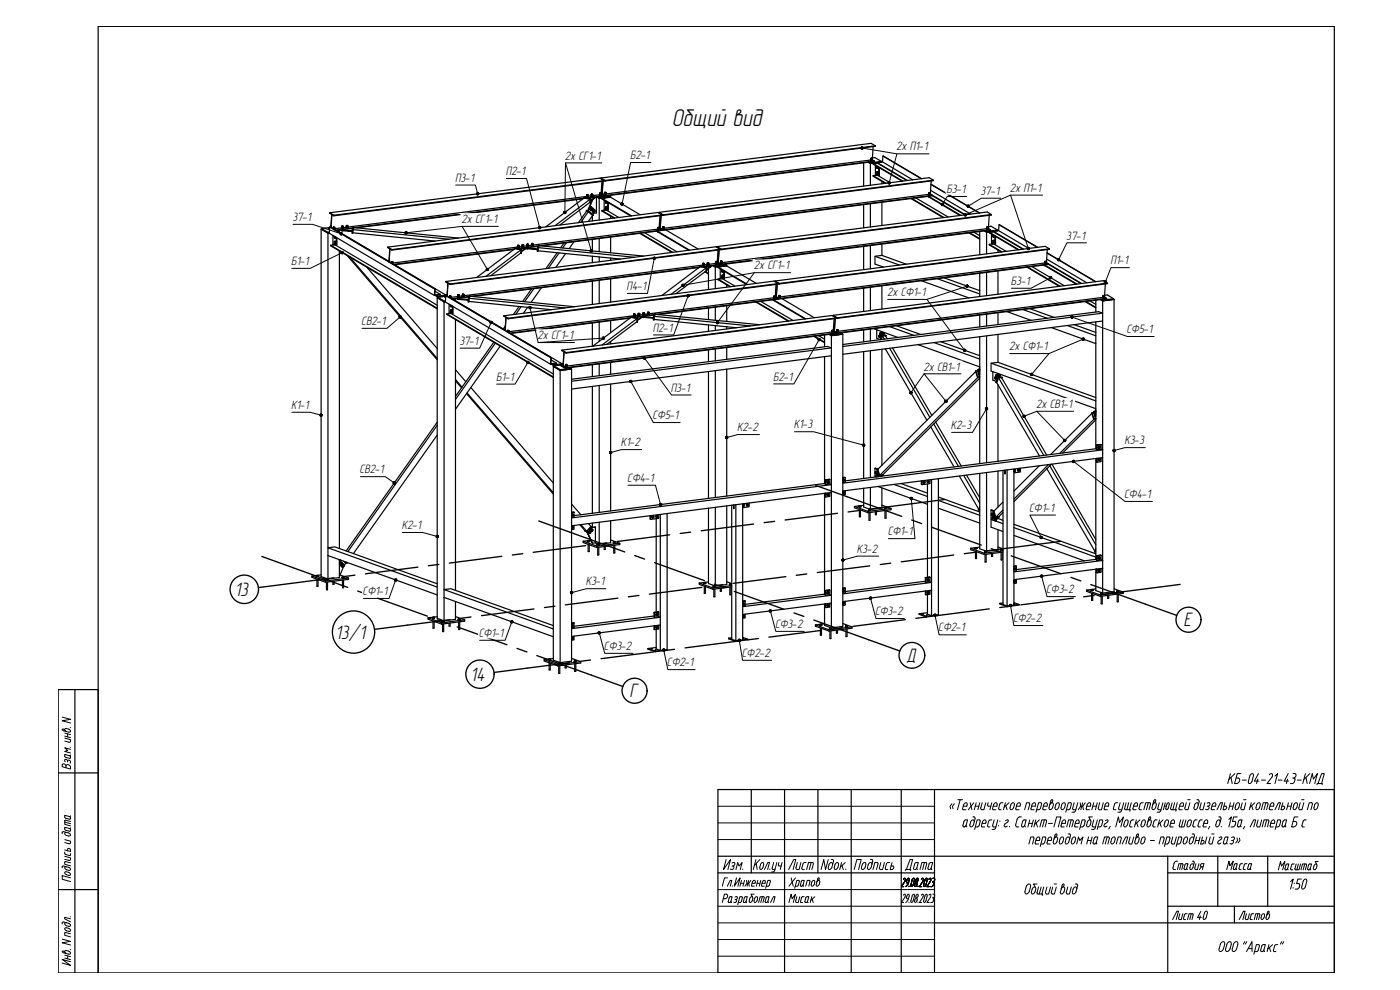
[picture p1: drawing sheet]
<svg xmlns="http://www.w3.org/2000/svg" width="420mm" height="297mm" viewBox="0 0 420 297" stroke-linecap="round" stroke-linejoin="round" font-family="sans-serif">
<defs><g id="words">
<text font-size="7.3" x="201.6" y="37.8">Общий вид</text>
<text font-size="6.6" x="270.9" y="262.5">Дата</text>
<g font-size="6.2">
<text x="235.7" y="262.1">Лист</text>
<text x="358.4" y="277.3">40</text>
</g>
<g font-size="5.9">
<text x="70.4" y="178.8">13</text>
<text x="100.6" y="191.6">13/1</text>
<text x="355.2" y="187.9">Е</text>
<text x="272" y="198.6">Д</text>
<text x="141.1" y="204.3">14</text>
<text x="188.9" y="209.3">Г</text>
</g>
<text font-size="5.7" x="351" y="277.3">Лист</text>
<g font-size="3.7">
<text x="169.5" y="47.9">2x СГ1-1</text>
<text x="189.1" y="47.8">Б2-1</text>
<text x="269" y="45.1">2x П1-1</text>
<text x="151.8" y="52.5">П2-1</text>
<text x="136.6" y="54.5">П3-1</text>
<text x="284.1" y="58">Б3-1</text>
<text x="294.3" y="58.5">37-1</text>
<text x="303.1" y="57.6">2x П1-1</text>
<text x="87.7" y="66.3">37-1</text>
<text x="138.5" y="66.9">2x СГ1-1</text>
<text x="320" y="71.9">37-1</text>
<text x="87.4" y="79.5">Б1-1</text>
<text x="226.2" y="80.8">2x СГ1-1</text>
<text x="333.2" y="79.3">П1-1</text>
<text x="188.1" y="87">П4-1</text>
<text x="266.2" y="88.8">2x СФ1-1</text>
<text x="303.4" y="85.5">Б3-1</text>
<text x="108.4" y="97.5">СВ2-1</text>
<text x="161.3" y="101.8">2x СГ1-1</text>
<text x="195.9" y="99.5">П2-1</text>
<text x="338.1" y="100">СФ5-1</text>
<text x="137.9" y="103.5">37-1</text>
<text x="302.8" y="105.1">2x СФ1-1</text>
<text x="277.1" y="111.2">2x СВ1-1</text>
<text x="148.9" y="114.2">Б1-1</text>
<text x="201.4" y="117.5">П3-1</text>
<text x="232" y="114.2">Б2-1</text>
<text x="87.4" y="122.7">К1-1</text>
<text x="195.8" y="125.8">СФ5-1</text>
<text x="311" y="122.4">2x СВ1-1</text>
<text x="221.2" y="129.4">К2-2</text>
<text x="238.3" y="128.5">К1-3</text>
<text x="285.4" y="128.7">К2-3</text>
<text x="186.4" y="133.9">К1-2</text>
<text x="337.4" y="133.3">К3-3</text>
<text x="107.9" y="142">СВ2-1</text>
<text x="188.3" y="144.6">СФ4-1</text>
<text x="337.4" y="149.5">СФ4-1</text>
<text x="308.9" y="153.5">СФ1-1</text>
<text x="120.6" y="158.8">К2-1</text>
<text x="266.4" y="160.6">СФ1-1</text>
<text x="257.2" y="165.9">К3-2</text>
<text x="108.8" y="178.6">СФ1-1</text>
<text x="175.8" y="175.6">К3-1</text>
<text x="314" y="178">СФ3-2</text>
<text x="262.6" y="184.6">СФ3-2</text>
<text x="143.7" y="191.1">СФ1-1</text>
<text x="232.6" y="188.4">СФ3-2</text>
<text x="281.6" y="189.5">СФ2-1</text>
<text x="304" y="186.7">СФ2-2</text>
<text x="181.3" y="195">СФ3-2</text>
<text x="222.6" y="197.1">СФ2-2</text>
<text x="200.2" y="199.9">СФ2-1</text>
</g>
</g></defs>
<g fill="none" stroke="#000" stroke-width=".36">
<path d="M29.5 7.9h371v284h-371zM174.9 59.7l-67.8 8.7M175.2 59.3l2 .4M175.2 59.3l-.1 .2-68.7 8.8M175.2 59.3l2.1 .3M175.2 59.3h.1M176 59.1h.6M176 59l.2 .2 .3-.2M176 59.1h.1M176 59.1l.3 .1M176 58.9l-71.8 9.3-.3-.2M176 58.8h1.4"/>
<path d="M176.1 58.6l-.1 .5M176.1 58.5l-.1 .6M176.1 58.6h.2M176.1 58.5h.1M176.1 58.4v.2M176.1 58.4h.3zM176.1 58.5h.3M176.3 58.6v.6M176.4 58.5l.1 .1M176.4 58.4v.1M176.5 58.6v.6h-.2M176.5 58.6h-.2"/>
<path d="M177.1 59.8l-1.9-.4-11.4 8.7M177.1 59.8l-.1 .9-9 6.8M177.1 59.8l-10.5 7.9M177.2 59.7l-.1 1.1M177.3 59.6l-.2 1.2M177.3 59.6l-.1 .1M177.3 58.9l.6 .1M177.4 58.8l.2 .2 .3-.1M177.4 58.9h.1M177.4 58.9l.2 .1M177.4 58.4v.5M177.4 58.3v.6"/>
<path d="M177.4 58.3v.1M177.4 58.4h.3M177.5 58.3h.3M177.5 58.3h-.1M177.5 58.2l.3 .1zM177.7 58.4l-.1 .6M177.7 60l-1.2 2.9M177.8 58.3l.1 .1M177.9 58.4l-.1 .6h-.2M177.9 58.4h-.2M177.9 59.9l-1.3 3M178.9 59.2h.1"/>
<path d="M179 59.2v4.7l-1 .1M179 59.2h-.6M179.2 59.1l.6 .4M179.5 59.1l.4 .2M179.8 59.5v6.5M179.9 59.3l-.1 .2M179.9 59.5h.1M179.9 58.6h.1M179.9 58.5l.2 .2 .3-.2M179.9 58.5v.1M179.9 58.4l-2.2 .3-.3-.1M179.9 58.3l1.1 .4"/>
<path d="M179.9 58.6l.2 .1M180 58.1l-.1 .5M180 58l-.1 .5M180 58v.1M180 58.1h.2M180 58h.1M180 57.9h.3zM180 58h.3M180 57.9v.1M180.2 58.1l-.1 .6M180.4 58v.1M180.4 53.4l1.2 .9"/>
<path d="M180.4 53.4l1.2 .7M180.4 58.3l.9 .5M180.4 58.1v.6h-.3M180.4 58.1h-.2M180.4 58.2l.3 .1M180.4 58.6h-.6M180.6 58l.1 .1M180.6 54.4l-.2 3.6M180.7 59.5l8.6 5.3M180.7 59.5l8.8 5.3M180.7 59.5l2.5-.3 8.9 5.2M180.7 57.9v.1"/>
<path d="M180.7 58h.1M180.7 57.9l-.4 .1M180.7 57.7l-.3 .1M180.7 57.4v.6M180.7 57.4v.5M180.7 57.4h.1M180.7 58.3l.6 .4M181 58.7l-4.6 .8M181 58.7l-5.1 .7M181 54.4l-.3 3.9M181.2 59.3h.1M181.3 54.2l-1.3-.8-81 10.4"/>
<path d="M181.3 54.2v.2l-81.1 10.3M181.3 54.2l-81.1 10.4M181.3 58.4l.6 .1M181.3 58.4h.1M181.3 58.7v.1M181.4 58.3l.2 .2 .2-.2M181.4 58.4h.1M181.4 58.4l.2 .1M181.4 58.3h-.7M181.4 57.9v.5M181.4 57.8v.6M181.4 57.8v.1"/>
<path d="M181.4 57.9h.3M181.4 57.8h.1M181.5 59.3l.2 .1M181.5 57.7h.3zM181.5 57.7l.2 .2 .1-.2M181.5 59.4h-.2M181.6 54.1v.2M181.7 57.9l-.1 .6M181.8 57.8l.1 .1M181.8 58.5h-.2M181.9 57.9l-.1 .6M181.9 57.9h-.2"/>
<path d="M181.9 58.4v.1M182.8 58.7l.3 .2M183.1 58.9v.2l-3.3 .4M183.1 58.9l-3.2 .4M183.1 59l.2 .1M183.3 59.1l-3.5 .4M183.3 59.1v.1M259.2 48.9v6.9M260.6 48.7l.6 .4M260.6 48.7l.6 .3M260.9 48.6l.4 .2M261.3 48.8l-.1 .2"/>
<path d="M261.3 48.1v.1M261.3 49l-.1 6.6M261.3 48.1l.2 .1 .3-.1M261.3 48.2h.3M261.3 48l-79.4 10.2-.5-.1M261.3 47.8l1.1 .5M261.4 47.6l-.1 .6M261.4 47.5l-.1 .6M261.4 47.5v.1M261.4 47.6l.2 .1M261.4 47.5h.1M261.4 47.5h.3z"/>
<path d="M261.4 47.6h.3M261.5 47.5l-.1 .1M261.6 47.7v.5M261.7 47.6h.1M261.8 47.5l-.1 .1M261.8 47.4l.8-.1 1.9 1.1M261.8 47.6h.1M261.8 47.6v.6h-.2M261.8 47.6l-.2 .1M261.9 48.2h-.7M262 44l-.2 3.6M262.1 52.7v.2l3.5 2.1"/>
<path d="M262.1 52.7l3.8 2.3M262.1 49.1v.2l8.6 5.1M262.1 49.1l8.9 5.2M262.4 48.3l-81.1 10.5M262.4 48.3l-81.1 10.4M262.6 48.9h.1M262.7 43.8l-81.1 10.5M262.7 43.8l-1.3-.8-81 10.4M262.7 43.8l-81.1 10.3M262.7 49.6v2.9l.3 .1M262.9 48.9h.2M262.9 49h-.2"/>
<path d="M263 52.6v-.3l.7 .4M263.2 52.4v.2M263.2 51.6v.5M263.2 51.6l.1 .2M263.2 50v.5M263.2 50l.1 .2M263.2 51.6l.3 .2-.2 .3M263.2 48.9l1.7-.3 .2-1.8 11.5 6.8M263.2 48.9l-1.1 .2M263.2 48.8l-2 .3M263.2 48.9l8.9 5.3M263.2 48.8l9.1 5.3"/>
<path d="M263.3 50h-.1M263.3 52.6l3.8 2.2M263.3 52.6l-1.2 .1M263.3 52.4v.2M263.3 52l-.1 .1M263.3 50.4l-.1 .1M263.3 50.2v.2M263.3 51.8v.2M263.4 51.5h.1M263.4 52.1h-.2M263.4 51.6l.1 .1M263.4 51.6h-.2"/>
<path d="M263.4 50.5h-.2M263.4 51.5l.2 .3-.1 .3M263.4 50.1l.1 .1M263.4 52.1h.1M263.4 50.5h.1M263.5 50.1l-.2 .4M263.5 52h-.2M263.5 51.7l-.2 .1M263.5 50.4h-.2M263.5 50.2h-.2M263.5 52l-.1 .1M263.5 50.4l-.1 .1"/>
<path d="M263.5 50.2v.2M263.5 51.7v.3M263.6 50.1l-.1 .4M263.7 50.2v2.5h.2v-2.3M264.5 48.6h.1M264.5 48.6l-3.3 .4M264.5 48.6l-3.2 .4M264.5 48.4l-3.2 .4M264.5 48.4v.2M264.7 54.4v.7M264.9 48.6l9 5.4M265 46.8l11.5 6.8"/>
<path d="M273.4 59.6l9.7 5.7M273.6 59.5l9.7 5.8M274.9 59.4l9.6 5.7M278.4 58.9l9.7 5.8M278.7 58.5h.6M278.7 58.9l9.7 5.7M278.7 58.4v.1M278.7 59.1h.1M278.7 58.4l.3 .1 .2-.1M278.7 58.4l.1 .1M278.8 58.3l-79.7 10.2-.3-.1M278.8 58.1l.4 .1"/>
<path d="M278.8 58.5h.2M278.8 57.9v.6M278.8 57.8l-.1 .6M278.8 57.8v.1M278.8 57.9l.2 .1M278.9 57.8h.3zM278.9 57.9h.3M278.9 57.8h-.1M278.9 57.8l-.1 .1M279 58v.5M279.2 57.8l.1 .1M279.2 57.8v.1"/>
<path d="M279.2 58.2l10.6 6.3M279.2 58.3l.6 .3M279.3 58l-.1 .5h-.2M279.3 57.9v.1M279.3 58h-.3M279.3 57.1l12 7.1M279.4 55.4l14.5 8.5M279.4 55.3l14.6 8.6M279.5 54.3l-.3 3.6M279.8 58.7l9.8 5.8M279.8 58.8l-81.1 10.4M279.8 58.6l-81 10.4"/>
<path d="M279.8 58.6v.2M280.1 54.1l-1.3-.8-81 10.4M280.1 54.1l-81.1 10.5M280.1 54.1l-81 10.4M96.4 68.7l2 1.3M96.4 68.7v104.3l1.9 .7M96.5 68.7h-.1M96.5 68.6v.2l1.9 1.1M96.5 68.6l1.9 1.1M98.4 70v94.4l32.8 11.7M98.4 69.9h.1M98.4 69.7v.2"/>
<path d="M98.7 68.4l.2 .3M98.7 68.4l.2 .1M98.8 69.9l-.4 .1M98.8 69.9h-.3M98.8 69.7h-.4M98.9 68.3l-2.4 .3M98.9 68.3l-.2 .1M99 68.1l31.6 18.6M99 68.1l31.5 18.7M99 68.1l-.2 1.9 31.6 18.6M99 63.8l.5 .5-.2 3.9M99 63.8l1.2 .8"/>
<path d="M99.3 73.6l31.9 19.1M99.3 73.6l31.9 18.9M99.3 68.1v.1M99.3 68.2h.1M99.3 67.8v.4M99.3 67.8h.1M99.9 70.7v2.7l.3 .1M100 68.2v.4v-.3M100 68.2v.1M100 68.2h.1M100 68.3l.2 .1M100.1 68.1l.3 .1z"/>
<path d="M100.1 68.2l.3 .1M100.2 64.7l-.6-.3-.2 3.9M100.2 73.5v-.4l.7 .5M100.2 64.6v.1M100.2 68.4v.4M100.4 70.9v.5M100.4 73.2v.2M100.4 68.2l.1 .1M100.4 68.2v.1M100.4 72.5v.5M100.4 72.5l.1 .1M100.4 68.8v.1"/>
<path d="M100.5 72.4l.2 .3-.2 .2M100.5 71v.1M100.5 68.3l-.1 .6M100.5 68.3l-.3 .1M100.5 73.4l30.7 18.2M100.5 73.4l-1.2 .2M100.5 73.3v.1M100.5 68.9h.1M100.5 71.1h.1M100.5 72.9l-.1 .1M100.5 71.3l-.1 .1M100.5 71.1v.2"/>
<path d="M100.5 72.6v.3M100.5 71.4l.2-.3v.3M100.5 72.4h.1M100.6 72.4l.1 .2M100.6 72.4l-.2 .1M100.6 72.4l.1 .6M100.7 72.9l-.3 .1M100.7 72.9h-.2M100.7 72.6h-.2M100.7 71.3l-.3 .1M100.7 71.3h-.2M100.7 71.1v.2"/>
<path d="M100.7 72.6v.3M100.9 71.2v2.4l.2-.1v-2.1M101.4 69.1l.3 .2M101.6 69.1l.3 .4M101.7 69.6l15 8.9M101.7 69.5h-.2M101.7 69.4l.2 .1M101.7 69.3l-.2 .2M101.7 69.3l-.5 .1M101.9 69.5l-.3 .1M101.9 69.5v.1M101.9 75.3v89.3"/>
<path d="M101.9 69.5v.2M102.2 69l.4 .2M102.4 68.5l.7 .1M102.5 69h.1M102.5 68.5v.1M102.5 69.2h.1M102.5 69.2l.2 .1M102.5 68.4l.2 .2 .3-.1M102.5 68.6h.3M102.6 68.4l-2.6 .1M102.6 68l-.1 .6M102.6 67.9l-.1 .7"/>
<path d="M102.6 67.9v.1M102.6 68l.2 .1M102.6 67.9h.1M102.6 67.8h.4zM102.7 67.8l.1 .2 .2-.2M102.7 69.2v.1M102.8 68.1v.5M102.9 69.2l-.2 .1M103 67.9h.1M103 67.9v.1M103 68v.6h-.2M103 68l-.2 .1"/>
<path d="M103.1 68.6h.1M103.9 68.3l.2 .1 .3-.1M103.9 68.3v.1M103.9 68.4h.2M103.9 68.2h-1.3M103.9 67.8v.6M103.9 67.7v.6M103.9 67.7l.4 .1M103.9 67.7v.1M103.9 67.8l.3 .1M104 67.6l.3 .1zM104 67.7v.1"/>
<path d="M104.2 67.9l-.1 .5M104.2 76.7l27 31.3M104.3 67.8h.1M104.4 67.7l-.1 .1M104.4 67.8h.1M104.4 67.8v.6h-.3M104.4 67.8l-.2 .1M104.4 68.4h-.6M104.9 77.1l26.3 30.4M105.6 68.6h.2M105.7 69.3l-3.1-.3v.2l3.1 .3M105.7 68.8l-.1 1.1 .3 .1"/>
<path d="M105.7 68.8h.2M105.8 68.5l-4.9 .7M105.9 69.9l.3-1.6 31.4 3.1M105.9 69.9l24.7 2.4M105.9 69.9v.1M105.9 68.9l28.9 2.9M105.9 68.8v1.2M105.9 68.4l-5.2 .6M106.2 68.2l-.2-.1-.3 .7M106.2 68.2l-.3 .6M106.2 68.2v.1M116.4 74.1l.6 .6-.2 3.9 .2-3.9 .6 .3"/>
<path d="M116.4 74.1l1.2 .8M116.7 78.5h.1M116.7 78.1v.4v-.3M116.7 78.1v.1M116.7 78.2h.1M116.7 78.1h.1M117.4 78.5v.5l.1-.4M117.4 78.5l.1 .1M117.4 78.5h.1M117.5 78.6l.2 .1M117.5 78.5h.3zM117.5 78.6h.3"/>
<path d="M117.5 78.5v.1M117.6 74.9v.1M117.7 78.7l-.1 .4M117.8 78.5l.1 .1M117.8 78.5h.1M117.9 78.6v.5M117.9 78.6l-.2 .1M117.9 79.2h.1M118.4 79.4l15.4 9.1M154.2 74.9l-35.9 4.6M154.4 74.5l2.1 .4M154.4 74.5l2.1 .3"/>
<path d="M154.4 74.5v.2M154.4 74.7l-36.3 4.6M155.2 74.3l.6 .1M155.2 74.3h.1M155.3 74.2l.2 .2 .2-.2M155.3 74h1.4M155.3 74.3l.2 .1M155.3 74.1l-37.6 4.9-.3-.2M155.3 73.8v.5M155.3 73.7v.6M155.3 73.7v.1M155.3 73.8h.3"/>
<path d="M155.3 73.7h.1M155.4 73.6h.3zM155.4 73.6l.2 .2 .1-.2M155.6 73.8l-.1 .6M155.7 73.7h.1M155.8 73.8l-.1 .6h-.2M155.8 73.7v.1M155.8 73.8h-.2M155.8 74.3v.1M156.2 76h.2M156.4 75l-1.9-.4-11.4 8.6M156.4 75l-.1 .9-9 6.8"/>
<path d="M156.4 75l-10.6 7.9M156.5 76h-.1M156.5 74.9l-.1 1.1M156.5 75.3l1.3-.8-1.3 1zM156.5 74.8v.1M156.5 74.8v1.2M156.6 74.1h.6M156.6 74.1h.1M156.6 74l.3 .2 .2-.1M156.7 74.1h.1M156.7 74.1l.2 .1M156.7 73.6v.5"/>
<path d="M156.7 73.5v.6M156.7 73.5v.1M156.7 73.6h.2M156.8 73.4h.3zM156.8 73.5h.3M156.8 73.5h-.1M156.8 73.4v.2M156.9 73.6v.6M157.1 73.5l.1 .1M157.1 73.4v.2M157.2 73.6l-.1 .6h-.2M157.2 73.6h-.3"/>
<path d="M157.7 74.4l.4 .2M158 74h.6M158.1 74.4h.1M158.1 74.6h.1M158.1 74.6l.2 .1M158.1 73.8l.2 .2 .3-.1M158.1 74h.2M158.1 73.8h-1.4M158.1 73.6h1.4M158.2 73.4l-.1 .6M158.2 73.3l-.1 .7M158.2 73.3v.1"/>
<path d="M158.2 73.4h.2M158.2 73.3h.1M158.2 73.2l.3 .1zM158.2 73.3h.3M158.3 74.6v.1M158.4 73.4l-.1 .6M158.5 74.6l-.2 .1M158.5 73.3l.1 .1M158.6 74h-.3M158.6 73.4v.6M158.6 73.4h-.2M158.6 74h.1"/>
<path d="M159.4 73.8h.6M159.4 73.7v.1M159.5 73.7l.2 .2 .3-.2M159.5 73.7v.1M159.5 73.8l.2 .1M159.5 73.2v.6M159.5 73.2v.5M159.5 73.2l.5 .1M159.5 73.2h.1M159.5 73.2l.3 .1M159.6 73.1v.1M159.6 73l.3 .1z"/>
<path d="M159.8 73.3l-.1 .6M159.9 73.1v.1M160 73.3v.5l-.3 .1M160 73.3h-.2M161.2 74h.2M161.3 74.7l-3.1-.3-.1 .2 3.1 .3M161.3 74.2l-.1 1.2h.2M161.3 74.2h.2M161.4 73.9l-5.7 .8M161.4 75.2l.4-1.5 31.3 3.1M161.4 75.2l24.8 2.5M161.5 75.2l-.1 .2"/>
<path d="M161.5 73.8l-6.3 .8M161.5 74.3l28.9 2.9M161.5 74.2l-.1 1.2M161.8 73.6h-.2l-.3 .6M161.8 73.6l-.3 .6M161.8 73.6v.1M167.2 75.8l-3.4 4.8M167.8 75.9l-3.3 4.6M169.2 72.9l-.9 1.4M169.8 76.1l-3 4.1M170 72.8l-1.1 1.6M172.3 72.5l-1.5 2.1"/>
<path d="M176 63.3v.1M176 63.3h.1M176 63.3l.1-.2 .7 .3M176.1 63.3l.5 .2 1.3 1.1M176.1 63.3l-2.5 3.5M176.4 63.2l.9-1.2 1.4 1.1-.2 .2M176.7 63.5l-2.4 3.2M176.7 63.5l1.2 1.2M176.8 63.4l1.3 1.1-.2 .2M176.8 63.4l-.1 .1M176.9 60.8h.2M177.2 62.9l.5 .2"/>
<path d="M177.2 62.9l.3 .1M177.2 62.6l.3 .1M177.2 62.6v.3M177.2 60.1l1.3-.8-1.3 1zM177.3 63v.1M177.4 62l-.9 1.3M177.4 63l-.2-.3 .3-.2h.1l-.3 .4 .2 .2M177.4 62.5l.4 .1M177.4 62.5l-.2 .1M177.5 62.5l-.4 .2 .2 .3M177.5 62.5h.1M177.5 63l.2 .1"/>
<path d="M177.5 62.7v.3M177.7 63h.1M177.8 62.6l.1 .2-.2 .3M177.8 62.6l-.3 .1M177.8 64.7v1.6M177.8 71.8v3.5M177.8 76.9v1.9M177.8 62.7l-.2 .1v.2M177.8 63.4l.5 .3M177.8 63.4l.3 .1M177.9 64.6l-1.3 1.8M177.9 64.6v.1"/>
<path d="M177.9 63.2l.3 .1M177.9 63.2h.5M177.9 63.2l-.1 .2M178.1 63l-.3 .2 .2 .4M178.1 63h.1M178.1 63.5l.2 .2M178.2 63.3l-.1 .2M178.2 63.1l-.4 .1 .3 .4M178.2 63.1l-.2 .1 .2 .4M178.3 63.7l-.5 .6M178.3 63.6h.1M178.4 63.3l-.1 .3"/>
<path d="M178.4 63.2l.2 .1M178.4 63.3h.1M178.4 63.2l-.2 .1M178.6 63.3l-.3 .4M179.8 71.6v3.9M179.8 77.1v1.4M180.7 63.2l3.5 2.2M180.7 63.2l3.8 2.2M181.3 60.1v2.8l.3 .1M181.6 63v-.3l.8 .4M181.8 62.8v.2M181.8 62v.5"/>
<path d="M181.8 62l.1 .2M181.8 60.5v.5M181.8 60.5l.1 .1M181.9 62l.2 .2-.2 .3M181.9 60.4h.1M181.9 63l3.8 2.3M181.9 63l-1.2 .2M181.9 62.9v.1M181.9 60.6v.3M181.9 62.2v.2M181.9 62.4l-.1 .1M181.9 60.9l-.1 .1"/>
<path d="M181.9 60.4l-.1 .1M181.9 62h.1M182 62l.1 .2M182 62h-.2M182 61.9l.2 .3-.1 .3M182 60.5l.1 .1M182 62.5h.1M182 61h.1M182.1 62.2h-.2M182.1 62.4l-.3 .1M182.1 62.4h-.2M182.1 60.9l-.3 .1"/>
<path d="M182.1 60.9h-.2M182.1 60.6h-.2M182.1 60.6v.3M182.1 62.2v.2M182.1 60.5l-.2 .4M182.2 60.6l-.1 .4M182.4 60.7v2.4h.1v-2.3M183.3 64.9v.7M183.3 71.1v4.7M183.3 77.4v.7M192 70l9.7 5.7M192.2 70l9.7 5.7"/>
<path d="M193.5 69.8l9.6 5.7M197 69.4l9.7 5.7M197.3 68.9h.6M197.3 69.3l9.7 5.8M197.3 69.5v.1M197.3 68.8l.3 .2 .2-.2M197.4 68.7l-37.4 4.8-.5-.1M197.4 68.8v.1M197.4 68.6l.4 .1M197.4 68.9l.2 .1M197.4 68.4v.5M197.4 68.3v.5"/>
<path d="M197.4 68.3v.1M197.4 68.4h.2M197.4 68.3h.4zM197.5 68.3h.3M197.5 68.3h-.1M197.6 68.4v.6M197.8 63.7l1.2 .9M197.8 63.7l1.3 .8M197.8 68.2l.3 .1M197.8 68.7l.6 .3M197.8 68.6l.9 .6M197.8 68.4v.5l-.2 .1"/>
<path d="M197.8 68.3v.1M197.8 68.4h-.2M197.8 68.5l.3 .1 .3-3.9-.3 3.9M197.9 67.8l.2 .2M198 68.3l.1 .1M198.1 64.7l-.3 3.6M198.1 68.3h.1M198.1 68h.1M198.1 67.7v.6M198.1 67.7h.1M198.1 68.6l.7 .4M198.4 64.2v.1"/>
<path d="M198.4 69l-35.8 4.8M198.4 69l-36.4 4.7M198.7 64.5l-1.3-.7-81 10.3M198.7 64.5l-81.1 10.5M198.7 64.5l-81.1 10.4M198.8 69l-.1 .2M198.8 68.7l.2 .1M198.8 68.6h-.7M198.8 68.2v.5M198.8 68.1v.6M198.8 68.1v.1M198.8 68.2h.3"/>
<path d="M198.8 68.1h.1M198.9 68.1h.3zM198.9 68.1h.3M198.9 68.1h.1M199.1 64.5l-.1 .1M199.1 68.2l-.1 .6M199.2 68.1l.1 .1M199.2 68.1h.1M199.3 68.7h-.6h.6M199.3 68.2v.6h-.3M199.3 68.2h-.2M199.9 69l9.7 5.7"/>
<path d="M210 79.9l2 .4M210 79.9l2.1 .3M210 79.9v.2l-68.8 8.8M210.8 79.7l.6 .1M210.9 79.6l.2 .2 .2-.1M210.9 79.7l.2 .1M210.9 79.4h1.3M210.9 79.5l-71.7 9.2-.4-.1M210.9 79.2v.5M210.9 79.1v.6M210.9 79.1v.1M210.9 79.2h.2"/>
<path d="M211 79.1h-.1M211 79h.3zM211 79l.1 .2 .2-.2M211.1 79.2v.6M211.3 79.1l.1 .1M211.3 79.8h-.2M211.4 79.2l-.1 .6M211.4 79.2h-.3M211.4 79.7v.1M212.2 79.5v.1M212.2 79.4l.3 .2 .2-.1M212.2 79.6h.3"/>
<path d="M212.3 79l-.1 .6M212.3 78.9l-.1 .6M212.3 78.9l.4 .1M212.3 78.9v.1M212.3 79l.2 .1M212.3 78.8h.4zM212.4 78.8l-.1 .2M212.5 79.1v.5M212.7 78.8v.2M212.7 79v.6h-.2M212.7 79l-.2 .1M212.8 79.5l-.6 .1"/>
<path d="M213.3 79.8v.1M214 79.7l.7 .4M214.1 79.7l.6 .4M214.4 79.7l.3 .2M214.7 79.2l.6 .1M214.7 79.9v.2M214.8 79l-2.5 .2M214.8 79.2l.2 .1M214.8 78.6v.6M214.8 78.9l1 .5M214.8 78.6v.1M214.8 78.7v.5"/>
<path d="M214.8 78.7h.2M214.9 78.5l.1 .2 .2-.2M214.9 78.6h-.1M214.9 78.5h.3zM215 78.7v.6M215.2 78.6h.1M215.2 74l.6 .6M215.2 74l1.3 .8M215.2 79.2h-.5M215.2 79.2l-.2 .1M215.2 78.9l1 .6M215.3 78.7l-.1 .5"/>
<path d="M215.3 78.7h-.3M215.3 78.6v.1M215.3 78.8l.2 .1M215.3 79.2v.1M215.5 78.6v.1M215.5 75l-.3 3.6M215.5 78.5v.1M215.5 78.5h-.2M215.5 78.4h-.2M215.5 78.6h.1M215.5 78.3h.1M215.6 78l-.1 .6"/>
<path d="M215.6 78h.1M215.6 79l.6 .3M215.8 75l-.2 4M215.8 79.4l-4.5 .7M215.8 79.4l-5 .6M215.9 74.6l.6 .3M216.1 74.8l-1.2-.8-81.1 10.5M216.1 74.8l-81 10.5M216.1 74.8l-81 10.4M216.1 79h.7M216.2 79h.1M216.2 79.3v.2"/>
<path d="M216.2 78.9l.2 .2 .3-.1M216.2 79l.3 .1M216.2 78.8l-.6 .2M216.3 78.4l-.1 .6M216.3 78.4v.1M216.3 78.5l-.1 .5M216.3 78.5h.2M216.3 79.9l.2 .1M216.3 78.4h.3M216.3 78.4h.1M216.3 78.3v.1M216.3 78.3h.4z"/>
<path d="M216.5 74.8v.1M216.5 78.5v.6M216.7 78.4v.1M216.7 78.3v.1M216.7 78.5v.6h-.2M216.7 78.5h-.2M217.6 79.3l.4 .2M217.9 79.7l-3.2 .4M218 79.7l-3.3 .4M218 79.5l-3.3 .4M218 79.5v.2M218 79.6l.1 .1"/>
<path d="M218.1 79.7l-3.4 .4M218.1 79.7v.1M259.2 61.4v7M259.2 73.9v7M261.2 61.1v7M261.2 73.7v6.9M262.6 76.9l7.3 2.6M264.7 76.6l-2.1 .3v2.3l2.5 .9M264.7 60.7v7M264.7 73.2v3.4M264.7 80v.2M264.7 76.6l7.3 2.7"/>
<path d="M290.8 69.9l3.2 1.9M291 69.9l3 1.7M292.3 69.7l1.7 1M294 69.5v6.9M295.4 69.3l.7 .4M295.5 69.3l.6 .3M295.8 69.2l.3 .2M296.1 69.7l2-.3 9.1 5.4M296.1 69.7v6.5M296.1 68.8h.6M296.1 69.4v.2M296.1 69.6h.1"/>
<path d="M296.1 68.7v.1M296.2 68.7l.2 .1 .2-.1M296.2 68.6l-79.5 10.2-.4-.1M296.2 68.4l.5 .1M296.2 68.8h.2M296.2 68.2v.6M296.2 68.1v.7M296.2 68.1h.1M296.2 68.1v.1M296.2 68.2l.2 .1M296.3 68.1h.3zM296.3 68.1l.2 .1 .1-.1"/>
<path d="M296.4 68.3v.5M296.6 68.2h.1M296.6 68.8h-.2M296.7 68.6l.5 .3M296.7 68.2l-.1 .6M296.7 68l.7-.1 2 1.1M296.7 68.2l-.3 .1M296.7 68.8h.1M296.9 64.6l-.2 3.6M296.9 73.3l3.6 2.3M296.9 73.3l3.8 2.3M296.9 69.7l8.9 5.2"/>
<path d="M296.9 69.7l8.6 5.3M297.2 68.9v.2l-81 10.4M297.2 68.9l-81 10.4M297.5 64.4l-81 10.5M297.5 64.4l-1.2-.8-81.1 10.4M297.5 64.4l-81 10.4M297.6 70.2v2.9l.2 .1M297.7 69.5l.2 .1M297.8 69.6h-.2M297.9 73.2v-.3l.7 .4M298 73v.2M298.1 70.6h.1"/>
<path d="M298.1 72.2v.5M298.1 72.2l.1 .1M298.1 72.2l.2 .1M298.1 70.6v.5M298.1 70.6l.1 .2M298.1 69.5l1.6-.3 .2-1.8 11.5 6.8M298.1 69.5l-1.2 .2M298.1 69.5l8.9 5.3M298.1 72.2l.3 .2-.2 .3M298.2 73.2l3.8 2.2M298.2 73.2l-1.3 .1M298.2 73v.2"/>
<path d="M298.2 70.8v.3M298.2 72.3v.3M298.2 72.6l-.1 .1M298.2 71.1h-.1M298.2 72.1l.2 .3-.1 .3M298.2 72.7h-.1M298.3 70.8l-.1 .3M298.3 72.3h-.1M298.3 72.6h-.1M298.3 71l-.1 .1M298.3 70.8h-.1M298.3 72.6l-.1 .1"/>
<path d="M298.3 70.8v.2M298.3 72.3v.3M298.4 70.7l-.1 .5M298.6 70.8v2.5h.2v-2.3M299.3 69.2l-3.2 .4M299.4 69l-3.3 .4M299.4 69l-.1 .2M299.4 69.2h.1M299.5 75v.7M299.7 69.2l9.1 5.3M299.8 67.4l11.5 6.8M309.7 80l9.7 5.7"/>
<path d="M313.3 79.5l9.7 5.8M313.5 79.5l9.7 5.7M313.6 79.7h.1M313.6 78.9l-79.5 10.2-.4-.1M313.6 78.7l.5 .1M313.6 79.1h.2M313.6 78.4v.7M313.6 78.4v.1M313.6 78.4h.1M313.6 78.5v.6M313.6 78.5l.3 .1M313.7 78.4h.3z"/>
<path d="M313.7 78.5h.3M313.7 78.4v.1M313.9 78.6l-.1 .5M314 78.5h.1M314 79l-.5 .1M314.1 78.8l10.5 6.2M314.1 78.9l.6 .3M314.1 78.5l-.1 .6h-.2M314.1 78.5h.1M314.1 78.5l-.2 .1M314.1 77.7l12.1 7.2M314.1 79.1h-.6"/>
<path d="M314.2 75.9l14.5 8.6M314.2 75.9l14.6 8.6M314.3 74.9l-.2 3.6M314.6 79.3l9.8 5.8M314.7 79.2l-81.1 10.5M314.7 79.2l-81.1 10.4M315 74.7l-81.1 10.5M315 74.7l-1.3-.8-81.1 10.4M315 74.7l-81.1 10.3M110.1 80.2l21.1 24.4M130.5 86.8l-.1 1.8M130.6 88.6l.6 .4"/>
<path d="M130.6 87.4l1.5 .9M130.6 86.7l-.1 1.8 1.6-.2M130.6 86.7l-.1 .1M130.8 88.6l.4 .3M131.2 89.3l2.1 1.3 .4-.1M131.2 89.3v96.2l1.9 .7M131.2 88.9v.1M131.3 89.4l2 1.1M131.3 89.3h-.1M131.4 89.2l1.9 1.1M131.4 89.2l-.1 .2M131.7 89v.1"/>
<path d="M132 88.9l.2 .2M132.1 88.3l-1.7 .3M132.1 88.9l.2 .1M132.4 88.9h.5zM132.4 88.9v.1M132.4 88.9l-1.2 .1M132.7 89h.1M132.9 88.9v.1M133.3 90.3v96M133.5 89l.3 .3M133.5 89l.3 .2M133.7 90.5h-.4"/>
<path d="M133.7 90.3h-.4M133.8 89h-.3M133.8 88.7l-.1 1.9 31.5 18.7M133.8 88.7l31.5 18.7M133.8 88.7l31.7 18.6M133.8 88.9l-2.4 .3M133.8 84.5l1.3 .8M133.8 84.5l1.3 .7M133.8 88.5v.2l-1.2 .2M133.8 88.5l-2.6 .4M134.1 94.2l32 19.1M134.1 94.2l32 18.9"/>
<path d="M134.1 88.7v.1M134.1 88.8h.1M134.2 88.4l-.1 .4 .1-.3M134.2 88.4v.1M134.2 88.5h.1M134.2 88.4h.1M134.4 85l-.2 3.8M134.5 85l-.3 3.9M134.8 91.2v2.8l.3 .1v-.4l.7 .5M134.9 89.1v.1M134.9 88.9v.3M134.9 88.8l-.1 .4"/>
<path d="M134.9 88.9l.2 .1M134.9 88.9h.3M134.9 88.8v.1M134.9 88.8h.1M134.9 88.8h.4zM135.1 85.2v.1M135.1 89v.4M135.2 91.5l.1 .5M135.2 93.8v.2M135.3 88.8v.1M135.3 93.1v.5M135.3 93.1l.1 .1"/>
<path d="M135.3 93.1l.3 .1M135.3 93l.3 .3-.2 .3M135.3 91.6l.1 .1M135.3 88.9v.5M135.3 88.9l-.2 .1M135.3 89.5h.1M135.3 94l30.8 18.2M135.3 94l-1.2 .2M135.3 93.9v.1M135.4 89.5h.1M135.4 91.7v.2M135.4 93.2v.3"/>
<path d="M135.4 93.5l-.1 .1M135.4 91.9l-.1 .1M135.4 93h.1M135.4 93l.2 .3-.2 .3M135.4 92h.1M135.4 91.7h.1M135.6 93.5l-.3 .1M135.6 93.5h-.2M135.6 93.2h-.2M135.6 91.9l-.3 .1M135.6 91.9h-.2M135.6 91.7v.2"/>
<path d="M135.6 93.2v.3M135.6 91.7l-.2 .3M135.6 91.7l-.1 .3M135.8 91.9v2.3l.2-.1v-2.2M136.2 89.7l.3 .2M136.5 90.2l15.1 8.8M136.5 89.9l-.2 .2M136.5 90l.2 .1M136.5 89.9l-.4 .1M136.7 90.1l-.3 .1M136.7 90.1v.1M136.7 95.9v81.2"/>
<path d="M137.1 89.6l.3 .2M137.3 89.1l.6 .1M137.3 89.1v.1M137.3 89.6h.1M137.4 89.8h.1M137.4 89.8l.2 .1M137.4 89l.2 .2 .2-.1M137.4 89.1v.1M137.4 88.8l.2 .1M137.4 89.2h.2M137.4 89l-2.5 .2M137.4 88.6v.6"/>
<path d="M137.4 88.5v.6M137.4 88.5v.1M137.4 88.6h.2M137.5 88.4l.3 .1zM137.5 88.5l.3 .1M137.5 88.4l-.1 .1M137.6 89.8v.1M137.6 88.9v.3M137.6 88.6v.3M137.7 89.8l-.1 .1M137.8 88.5l.1 .1M137.8 88.5v.1"/>
<path d="M137.9 88.6l-.1 .6h-.2M137.9 88.6h-.3M138.7 88.9l.6 .1M138.7 88.9l.3 .1 .2-.1M138.8 89h.2M138.8 88.8l-1.2 .1M138.8 88.4v.6M138.8 88.3v.7M138.8 88.3v.1M138.8 88.4l.2 .1M138.8 88.3h.1M138.9 88.2l.3 .1z"/>
<path d="M138.9 88.3l.3 .1M139 88.5v.5M139.2 88.3l.1 .2M139.2 88.3v.1M139.3 88.5l-.1 .5h-.2M139.3 88.5h-.3M140.5 89.2h.2M140.5 89.9l-3.1-.3v.2l3.1 .3M140.6 89.4l-.1 1.2h.2M140.6 89.4h.2M140.7 89.1l-5 .7M140.7 90.4l.3-1.5 31.4 3.1"/>
<path d="M140.7 90.4l24.8 2.5M140.7 90.4v.2M140.8 89.4l-.1 1.2M140.8 89l-5.3 .6M140.8 89.5l28.8 2.9M141.1 88.8l-.3-.1-.2 .7M141.1 88.8l-.3 .6M141.1 88.8l-.1 .1M151.2 94.7l1.3 1M151.2 94.7l1.3 .8M151.6 99v.1M151.6 99.1h.1"/>
<path d="M151.6 98.7v.4v-.3M151.6 98.7v.1M151.6 98.8h.1M151.6 98.8l-.1 .2M151.6 99.1l.3-3.8-.3 3.9M151.6 98.7h.1M151.7 97.8l-.7 .9M152.3 99.2v.3M152.3 99.1v.4M152.3 99.1v.1M152.3 99.2l.2 .1M152.3 99.2l.4 .1"/>
<path d="M152.4 99.1h-.1M152.4 99.1v.1M152.4 99.1h.3zM152.5 95.5v.2M152.5 99.3v.4M152.7 99.8h.1M152.7 99.7v.1M152.7 99.3v.5M152.7 99.3h-.2M152.8 99.8h.1M155.8 91.9l-1.7 2.5M156.4 92l-1.6 2.3"/>
<path d="M158.3 92.2l-1.2 1.8M159.5 86.7l-2.7 3.8M160.2 86.6l-2.8 3.9M162.5 86.3l-3.1 4.4M177.8 84.4v6.9M177.8 96.9v7M179.8 84.1v7M179.8 96.6v5.8M183.3 83.7v6.9M183.3 96.2v3.6M189 95.5l-35.9 4.6M189.3 95.1l2 .4"/>
<path d="M189.3 95.1l2.1 .3M189.3 95.1v.2l-36.4 4.6M190.1 94.9h.6M190.1 94.8l.2 .2 .3-.2M190.1 94.8v.1M190.1 94.9l.3 .1M190.1 94.7l-37.4 4.8-.4-.1M190.2 94.3l-.1 .5M190.2 94.3v.1M190.2 94.4l-.1 .5M190.2 94.4h.2M190.2 94.3h.3"/>
<path d="M190.2 94.2v.1M190.2 94.2h.4zM190.4 94.4v.6M190.6 94.3v.1M190.6 94.2v.1M190.6 94.4v.6h-.2M190.6 94.4h-.2M191.1 96.6h.1M191.2 95.6l-1.8-.4-11.5 8.7M191.2 95.6v.9l-9.1 6.8M191.2 95.6l-10.5 7.9M191.3 95.5l-.1 1.1"/>
<path d="M191.3 95.9l1.3-.8-1.3 1M191.4 95.4l-.2 1.2M191.4 95.4l-.1 .1M191.4 94.7l.6 .1M191.5 94.6l.2 .2 .3-.1M191.5 94.6h-1.3M191.5 94.4l.5 .1M191.5 94.8h.2M191.5 94.2v.6M191.5 94.1v.7M191.5 94.1v.1M191.5 94.2l.3 .1"/>
<path d="M191.5 94.1h.1M191.6 94h.3zM191.6 94l.3 .2M191.8 94.3l-.1 .5M191.9 94.1l.1 .1M191.9 94v.2M192 94.8h-.3M192 94.2v.6M192 94.2l-.2 .1M192 94.7v.1M192.5 95l.1 .1M192.6 95l.4 .2"/>
<path d="M192.9 95h.1M192.9 94.5v.1M192.9 95.2h.1M192.9 95.2l.2 .1M192.9 94.4l.3 .2 .2-.1M193 94.5v.1M193 94.6h.2M193 94.4l-1 .1M193 95l3.1 .3v.2l-3.1-.3zM193 94v.6M193 93.9v.6M193 93.9l.5 .1"/>
<path d="M193 93.9v.1M193 94l.2 .1M193.1 93.8l.3 .1zM193.1 93.9v.1M193.1 95.2v.1M193.2 94.1v.5M193.3 95.3h-.2M193.4 93.9v.1M193.5 94l-.1 .6h-.2M193.5 94l-.3 .1M193.5 94.6h-.6M194.3 94.3l.6 .1"/>
<path d="M194.3 94.3l.2 .1 .3-.1M194.3 94.3v.1M194.3 94.4h.3M194.4 94.2h-1.4M194.4 93.8l-.1 .6M194.4 93.7l-.1 .6M194.4 93.7h.4v.2M194.4 93.7v.1M194.4 93.8l.2 .1M194.4 93.7h.4zM194.6 93.9v.5M194.8 93.9v.5h-.2"/>
<path d="M194.8 93.9h-.2M196.1 94.6h.1M196.2 94.8l-.1 1.1 .2 .1M196.2 94.8h.1M196.3 94.5l-5.8 .8M196.3 95.9v.1M196.3 94.9l28.9 2.9M196.3 94.8v1.2M196.3 94.4l-6.3 .8M196.6 94.2l-.2-.1-.2 .7M196.6 94.2l-.3 .6M196.6 94.2v.1"/>
<path d="M209.4 80.3l.2 .1M209.6 80.3h.1M209.8 80.3l-67.9 8.7M211.5 81.6l1.1 .6M211.7 81.5l.9 .5M211.8 81.4h.2M211.9 80.4l-1.8-.4-11.5 8.7M211.9 80.4v.9l-9 6.8M211.9 80.4l-10.5 7.9M212 80.3v1.1M212.1 80.7l1.2-.8-1.2 1zM212.1 80.2l-.1 1.2"/>
<path d="M212.1 80.2l-.1 .1M212.1 80.9l.5 .3M212.6 80.5v6.4M212.6 92.4v3.5M212.6 97.5v1.9M214.7 80.1v6.5M214.7 92.2v3.9M214.7 97.7v1.4M214.7 80.1h.1M215.5 80.1l8.9 5.3M215.5 83.8l3.6 2.2M215.5 83.8l3.8 2.2"/>
<path d="M215.5 80.1l8.6 5.3M215.5 80.1l2.6-.3 8.9 5.2M216.2 80.7v2.8l.2 .1M216.4 80h-.2M216.5 83.6v-.3l.7 .4M216.6 83.4v.2M216.7 82.6v.5M216.7 82.6l.1 .2M216.7 82.6l.2 .2M216.7 81.1v.5M216.7 81.1l.1 .1M216.7 82.6l.3 .2-.2 .3"/>
<path d="M216.7 81v.1M216.7 83.5v.1M216.7 83.6l3.9 2.3M216.7 83.6l-1.2 .2M216.8 83.1h-.1M216.8 81.5l-.1 .1M216.8 81.2v.3M216.8 82.8v.3M216.8 82.6l.2 .2-.1 .4M216.9 81.2l-.1 .4M216.9 83l-.1 .1M216.9 82.8h-.1"/>
<path d="M216.9 81.5l-.2 .1M216.9 81.5h-.1M216.9 81.2h-.1M216.9 81.2v.3M216.9 82.8v.2M217 81.2l-.1 .4M217.2 81.3v2.4h.2v-2.3M218.1 85.5v.7M218.1 91.7v4.8M218.1 98v.7M226.8 90.6l9.7 5.8M227.1 90.6l9.6 5.7"/>
<path d="M228 97.4l-31.4-3.1-.3 .6v.9l24.7 2.5M228.3 90.4l9.7 5.8M231.9 90l9.7 5.7M232.1 89.9l9.7 5.8M232.1 89.5h.1M232.2 90.1v.1M232.2 89.4l.2 .2 .3-.2M232.2 89.3l-37.6 4.9-.2-.2M232.2 89.5h.1M232.2 89.5l.2 .1M232.2 89.2l1.1 .4M232.2 89v.5"/>
<path d="M232.2 88.9v.6M232.2 88.9h.1M232.2 88.9v.1M232.2 89h.3M232.3 88.9h.3M232.3 88.9h.1M232.3 88.9h.3zM232.5 89l-.1 .6M232.6 88.9h.1M232.6 84.3l.6 .6M232.6 84.3l1.3 .7M232.7 89.2l.9 .5"/>
<path d="M232.7 89l-.1 .6h-.2M232.7 88.9v.1M232.7 89h-.2M232.7 89.1l.2 .1M232.7 88.4l.3 .2M232.7 89.5h-.6M232.9 88.9v.1M232.9 85.3l-.2 3.6M232.9 88.8v.1M232.9 88.9h.1M232.9 88.8h-.2M233 88.6h.1"/>
<path d="M233 88.3l-.1 .6M233 88.3l-.1 .5M233 88.3h.1M233 88.3v.1M233 89.2l.6 .4M233.2 85.3l-.3 3.9M233.3 89.6l-35.8 4.8M233.3 89.6l-36.5 4.7M233.3 85.3l-.3 3.9M233.3 84.9l.6 .3M233.6 85.1l-1.3-.8-81.1 10.4M233.6 85.1l-.1 .2-81 10.4"/>
<path d="M233.6 85.1l-81.1 10.4M233.6 89.3l.6 .1M233.6 89.6v.1M233.6 89.2l.3 .2 .2-.2M233.7 89.3l.2 .1M233.7 89.2h-.7M233.7 88.8v.5M233.7 88.7v.6M233.7 88.7v.1M233.7 88.7l.1 .1M233.7 88.8h.2M233.7 88.7h.4z"/>
<path d="M233.9 85v.2M233.9 88.8v.6M234.1 88.8v.6h-.2M234.1 88.7h-.4M234.1 88.7v.1M234.1 88.8h-.2M234.2 89.3v.1M234.7 89.6l9.7 5.7M249.6 99.8h.5M249.6 99.7l.2 .2 .3-.2M249.6 99.7l-79.5 10.1-.4-.1M249.6 99.7v.1"/>
<path d="M249.6 99.8l.3 .1M249.6 99.5l1.4 .6M249.7 99.3l-.1 .5M249.7 99.2l-.1 .5M249.7 99.3h.2M249.7 99.2h.3M249.7 99.1v.2M249.7 99.2h.1M249.7 99.1h.3zM249.9 99.3v.6M250 94.6l1.3 .9M250 99.2h.1"/>
<path d="M250 94.6l1.3 .8M250.1 99.6l.6 .3M250.1 99.3v.5l-.2 .1M250.1 99.3h-.2M250.3 99.2l.1 .1M250.3 95.6l-.2 3.6M250.3 99.1l.1 .1M250.4 99.1l-.3 .2M250.4 99.1v.1M250.4 99.2h.1M250.4 99h-.3M250.4 98.8v.1"/>
<path d="M250.4 98.9h.1M250.4 98.7v.5M250.4 98.6v.5M250.4 98.6v.1M250.4 98.7h.1M250.4 98.6h.1M250.4 99.5l1.1 .1M250.4 99.5l.6 .4M250.6 95.6l-.2 3.9-.3-.1M250.7 99.9l-81.1 10.6M250.7 99.9l-81.1 10.4M250.7 95.6l-.3 3.9"/>
<path d="M250.7 95.1v.1M251 95.4l-1.3-.7-81 10.4M251 95.4l-81.1 10.5M251 95.4l-81.1 10.4M251 99.6l.6 .1M251 99.9v.2M251.1 99.6h.1M251.1 99.6l.2 .1M251.1 99.1v.5M251.1 99v.6M251.1 99l.4 .1M251.1 99v.1"/>
<path d="M251.1 99.1h.3M251.2 98.9h.3zM251.3 95.4v.1M251.4 99.1l-.1 .6M251.5 99l.1 .1M251.5 98.9v.2M251.6 99.1l-.1 .6h-.2M251.6 99.1h-.2M251.6 99.6v.1M252.5 99.9l.3 .2M259.2 86.5v7M259.2 99v3.6"/>
<path d="M261.2 86.2v7M261.2 98.7v3.6M262.6 98.6v.2l6.9 2.4M263.2 99l-.1 2.5 1 .4M264.1 99.9l.1 .6M264.1 99.9l.1 .1M264.1 99.9l.3 .1M264.1 99.9l.3 .3-.2 .2M264.2 99.9l.3 .3-.2 .3M264.5 99.5l.4 1M264.7 85.8v6.9M264.7 99.5l.4 1"/>
<path d="M264.8 99.8l.5 .8M264.9 99.8l.4 .1M264.9 99.8l.2 .4M265.3 99.9v.3M265.3 99.9h-.4M265.3 99.9l.1 .2M267 98l7.3 2.6M269 97.7l7.3 2.7M276.5 84.2l14.3 5.2M281.3 83.6l12.7 4.6M283.4 83.4l10.6 3.8M294 82v7"/>
<path d="M294 94.5v3.6M296.1 81.7v7M296.1 94.3v3.5M299.5 81.3v7M299.5 93.8v3.6M302.2 93.5l7.3 2.6M307 92.9l7.3 2.6M308.2 80.2l9.7 5.7M308.5 80.2l9.7 5.7M309.1 92.6l7.2 2.6M315.5 98.3l13.4 4.8M320.3 97.7l8.6 3.1"/>
<path d="M322.3 97.4l6.6 2.3M325.6 90.5l3.3 1.9M325.9 90.4l3 1.8M327.1 90.3l1.8 1M328.9 90.1v3.5M328.9 96.6v38M330.3 89.9l.6 .3M330.6 89.9l.3 .1M330.9 96.3l-78 10M330.9 89.4h.7M330.9 90.2h.1M330.9 89.3v.1"/>
<path d="M330.9 90v87.9M331 89.3l.2 .2 .3-.2M331 89.2l-79.7 10.2-.2-.1M331 89.3v.1M331 89.4l.3 .1M331 88.8v.5M331 89l1.1 .5M331 88.8h.1M331.1 88.8l-.1 .6M331.1 88.8l.2 .1M331.1 88.8h.3M331.1 88.7l-.1 .1"/>
<path d="M331.1 88.7v.1M331.1 88.7h.3zM331.3 88.9v.6M331.4 88.7l.1 .2M331.4 88.8h.1M331.5 88.9v.5l-.2 .1M331.5 88.6l.8-.1 1.9 1.1M331.5 88.9h-.2M331.7 85.2l-.2 3.6M332.1 89.5l-81.1 10.6M332.1 89.5l-81.1 10.4M332.4 85l-1.3-.8-81.1 10.4"/>
<path d="M332.4 85l-81.1 10.5M332.4 85l-81.1 10.4M334.2 89.6v.2l-3.2 .4M334.2 89.8l.1 .1M334.2 89.6l-3.3 .4M334.3 89.9v87.6l-3.4 .4M334.3 89.9l-3.4 .4-.7-.4M136.7 114.3l1.8 2.1M136.7 113.9l2 2.3M136.7 110.9l3.1 3.6M140 118.1l26.1 30.2M140.2 117.9l25.9 29.9"/>
<path d="M141.3 116.3l24.8 28.6M148.2 102.7l-11.5 16.2M148.7 103l-12 16.8M150.1 103.8l-13.4 19M153.3 100.1l15.4 9M165.3 107.4l-.1 1.9M165.4 109.2l.7 .4M165.4 108l1.5 .9M165.5 107.3l-.2 1.8 1.6-.2M165.5 107.3l-.2 .1M165.7 109.2l.4 .3M166.1 110v78.7"/>
<path d="M166.1 110l2 1.2 3.4-.5M166.1 109.5v.1M166.2 109.8v.2l1.9 1.1 3.3-.4M166.2 109.9l-.1 .1M166.2 109.8l1.9 1.1M166.5 109.6v.1M166.8 109.5l.2 .2M166.9 108.9l-1.7 .4M167 109.5l.2 .1M167.2 109.5h.5zM167.2 109.5l-1.1 .1M167.2 109.5v.1"/>
<path d="M167.6 109.6h.1M167.7 109.5v.1M168.1 110.9v87.9M168.4 109.6l.6 .1M168.4 109.6l1.2 .9M168.4 109.6l.6 .4 .2-4.4-.2 4.4M168.7 109.1v.2l-1.2 .2M168.7 109.1l-2.6 .4M168.7 105.1l1.2 .8M168.7 105.1l1.2 .7M168.9 109.7h.1M169 109.4l-2.8 .4"/>
<path d="M169 109.3v.1M169 109.4h.1M169 109.1v.6M169 109v.7M169 109v.1M169 109.1h.1M169 109h.1M169 110l.6 .3M169.5 110.9v.1M169.6 110.1h.6M169.6 110.3v.2M169.7 110l.2 .1 .2-.1"/>
<path d="M169.7 110v.1M169.7 110.1h.2M169.7 109.9l-.7 .1M169.7 109.5v.6M169.7 109.4v.6M169.7 109.4v.1M169.7 109.5l.2 .1M169.7 109.4h.1M169.8 109.3l.3 .1zM169.8 109.5h.3M169.8 109.4v.1M169.9 105.8v.1"/>
<path d="M169.9 109.6v.5M170.1 109.5h.1M170.1 109.4v.1M170.1 110.1h-.2M170.2 109.5l-.1 .6M170.2 109.5l-.3 .1M170.2 110.1h.1M171.1 110.3l.3 .2M171.4 110.7h.1M171.4 110.6l.1 .1M171.4 110.5l-3.3 .4M171.4 110.5v.2"/>
<path d="M171.5 110.7v87.7l-3.7 .5M171.5 113.8l76.8-9.9 1.2 .5-78 10M177.8 109.5v3.5M177.8 115.9v38.1M179.8 109.2v3.5M179.8 115.7v38.1M183.3 102.5v.7M183.3 108.7v3.6M183.3 115.2v38.1M212.6 105v3.5M212.6 111.5v38M214.7 104.7v3.6"/>
<path d="M214.7 111.2v38.1M218.1 104.3v3.5M218.1 110.8v38M244.2 100.9l3.3 1.9M244.5 100.9l3 1.8M245.7 100.7l1.8 1.1M247.5 100.5v3.6M247.5 107v38.1M248.9 100.3l.6 .4M249.2 100.3l.3 .2M249.5 106.7l-78 10M249.5 100.5v87.9"/>
<path d="M250.8 100.5h.1M252.8 100.3h.1M252.8 100.2l-3.3 .5M252.8 100.1l-3.3 .4M252.8 100.1v.1M252.8 100.2l.1 .1M252.8 100.3l-3.2 .4M252.9 100.3v87.6l-3.7 .5M252.9 100.3l-3.4 .4-.7-.4M252.9 103.4l76.8-9.9 1.2 .5-78 9.9M259.2 105.5v38.1M261.2 105.2v38.1"/>
<path d="M263.7 100.6l.2 .6M263.7 100.6l.2 .1M263.8 100.6l.3 .2-.2 .3M263.9 100.7v.3M263.9 100.6h-.2M263.9 100.6l.2 .1M263.9 101v.2M263.9 100.6l.3 .3-.2 .3M264 101.1l-.1 .1M264.1 100.7v.2M264.1 101.2h-.1M264.1 100.7h-.2"/>
<path d="M264.1 100.9l-.2 .1M264.1 100.9l-.1 .2M264.2 100v.3M264.2 100.3v.2M264.3 100.5h.1M264.3 100.4l-.1 .1M264.4 100v.3M264.4 100h-.2M264.4 100.3h-.2M264.4 100.3l-.1 .1M264.6 100.7l.1 .2M264.6 100.7h1.3"/>
<path d="M264.6 100.7l-.5 1.2M264.7 104.8v34.8M264.7 100.9l.7 .8M264.7 100.9l-.4 1M264.9 100.5l-.1 .2M265.1 100.5l.1 .2M265.1 100.5h-.2M265.1 100.5l-.1 .2M265.4 100.1l-.4 .1M265.4 100.1l-.3 .2M265.7 104.7l12.5 21.4M265.7 100.8l-.8 .1-.5 1"/>
<path d="M265.7 100.8l.6 .8M265.9 100.7l-.2 .1M265.9 100.7l-.1 .2M267 104.5l12.1 20.7M267.9 104.4l11.8 20.2M275.5 103.4l18.5 6.7M280.3 102.8l13.7 4.9M282.3 102.5l11.7 4.2M292.8 111.5l-29.4 29.3M292.8 111.3l.6 1.9M292.8 111.3l.7 1.8M293.3 111.3h-.5"/>
<path d="M293.3 111.1l.1 .3zM293.4 111l.1 .4M293.4 111l.1 .1M293.4 111.4l.1 .1M293.4 111.4h.1M293.5 113.1l-.1 .1M293.5 111.5l.1 .6M293.5 111.1l.1 .2M293.5 113.2l-29.6 29.4M293.6 111.3l-.1 .2M293.6 111l.2 .5M293.6 112l.1 .3z"/>
<path d="M293.7 112v.4M293.7 112h.1M293.7 112.3l.1 .1M293.8 112.4l.2 .6M293.8 112l.1 .2M293.9 112.2l-.1 .2M293.9 111.5h.1M293.9 111.9l-.1 .1M294 110.9h-.1M294 111.5h.1M294 110.9l-.2 .1M294 113.5l-29.1 29-.9 .1-.6-1.8"/>
<path d="M294 113.1h-.5M294 111.9l-.3 .1M294 111.4l-.5 .1M294 111.3h-.4M294 111l-.5 .1M294 111h-.6M294 101v38.1M294 113.1l-.6 .1M294 110.6l-.4 .4M294 110.2l-.3 .7M294 112.4h-.2M294 112.2h-.1"/>
<path d="M296.1 100.8v38M297.4 109l31.5 11.3M298 111.5v2.5l1 .4M298.6 113.2l.1 .5M298.6 113.2l.1 .1M298.7 113.1l.3 .3-.2 .3M298.7 113.3l.1 .2M298.8 113.2h.1M298.8 113.2h-.2M298.8 113.1h.1M298.8 113.5l-.1 .2M298.8 113.1l.2 .3-.1 .3"/>
<path d="M298.9 113.2l-.2 .1M298.9 113.2l.1 .3M298.9 112.5l.1 .5M298.9 112.5l.1 .1M299 113.5h-.2M299 113.5l-.3 .2M299 112.5l.3 .2-.2 .3M299 112.6l.1 .2M299.1 112.5h.1M299.1 112.5h-.2M299.1 112.4l.2 .3-.2 .3M299.1 112.8l-.1 .2"/>
<path d="M299.1 114.8l12.9 22M299.1 114.8h-.1M299.2 113h-.2M299.2 112.5l.1 .3M299.2 112.5l-.2 .1M299.3 112.8h-.2M299.3 112.8l-.1 .2M299.4 112l.3 1.1M299.5 113.3l-.5 1.5M299.5 113.3l.1 .1M299.5 100.3v8.4M299.5 115.4v23"/>
<path d="M299.6 113.4h.1l13.5 23.2M299.6 113.4l-.6 1.4M299.6 112.1l.3 1M299.7 112.4l.5 .8M299.7 112.4h.4M299.7 113.1v.2M299.8 112.4l.1 .4M299.9 113.1l.1 .1M299.9 113.1h-.2M299.9 113.1l-.1 .1M300.1 112.4l.1 .4M300.1 112.4l-.4 .1"/>
<path d="M300.1 112.4l.1 .3M300.2 112.7h-.3M300.2 112.7l-.2 .2M300.6 113.3l-.9 .1-.6 1.4M300.6 113.3l13.5 23.2M300.8 113.3h-1.3M300.8 113.3h-.2M300.8 113.3l-.1 .2M328.9 119.3l-29.4-10.6-2.1 .3v2.3l31.5 11.3M131.2 130.5l-25.1 35.6M131.2 127.6l-26.8 37.9M131.2 126.7l-27.3 38.6"/>
<path d="M279.3 128.1l7 12M280.2 127.2l7.4 12.7M280.8 126.6l7.7 13.2M311.9 139.7l-7.6 7.7M314.7 139.4l-10.4 10.4M315.1 139.8l13.8 23.6M315.5 139.3l-11.2 11.2M315.7 139.3l13.2 22.6M327.6 124.1l-12.3 12.3M327.7 123.9l.5 1.9M327.7 123.9l.6 1.8M328.1 123.8l-.4 .1"/>
<path d="M328.2 123.7v.3zM328.2 123.6l.1 .4M328.2 124h.1M328.2 123.6h.2M328.3 124l.1 .1M328.3 125.7l-.1 .1M328.3 124l.2 .5M328.4 123.6v.2M328.4 125.7l-10.3 10.3M328.4 123.8v.3M328.5 124.6v.3zM328.5 124.6v.3"/>
<path d="M328.5 124.9l.2 .1M328.5 124.5h.2M328.6 124.9l.3 .6M328.7 124.5v.3M328.7 124h.2M328.7 123.5l-.3 .1M328.7 123.5l-.5 .1M328.7 124.8v.2M328.8 124.5h.1M328.8 123.4h.1M328.8 123.4v.1M328.8 124.1h.1"/>
<path d="M328.9 123.5h-.2M328.9 124.4l-.4 .1M328.9 124l-.5 .1M328.9 123.8h-.5M328.9 137.6v30.2M328.9 126l-10 9.9M328.9 125.7l-.7 .1M328.9 125.6l-.6 .1M328.9 123.1l-.5 .4 .2 .5M328.9 122.7l-.3 .7M328.9 124.9l-.2 .1M328.9 124.7l-.2 .1"/>
<path d="M328.9 124.5h-.2M329.1 137.6v1M329.1 133.5v.1M329.1 134.6l-75.4 9.7M329.1 133.6v1.3M329.1 137.5v1.1M329.1 134.9l.1 .1M329.1 133.6h.1M329.2 133.6v1.4M329.2 137.5v1.2M329.7 134.1v.3M329.7 137.8v.3"/>
<path d="M329.7 134.4l.3 .1M329.7 134.1l.1 .1M329.7 138.1l.3 .1M329.7 137.8l.1 .1M329.8 134.5h.1M329.8 138.2h.1M329.8 134.2l-.1 .2M329.8 137.9l-.1 .2M329.9 134.5h.1M329.9 133.9h.1M330 133.9l-.4 .2 .1 .4M330 137.6l-.4 .2 .1 .4"/>
<path d="M330 134l.2 .1-.2 .4M330 137.7l.2 .1-.2 .4M330 134l-.3 .1M330 134l-.2 .2M330 137.7l-.3 .1M330 137.7l-.2 .2M330.1 134.1l-.3-.2-.2 .3 .3 .3M330.1 137.8l-.3-.2-.2 .3 .4 .3M330.2 133.4h.1l-1.2 .1v1.4M330.5 137.4v1.1l-1.4 .1M330.5 133.4v1.4M330.5 133.4l-1.4 .2"/>
<path d="M330.5 134.8l-1.3 .2M330.5 133.4l-1.3 .2M330.5 134.8l.4 .2-78 10M330.9 137.3l-49.3 6.3M171.5 151.2l2.8 3.3M171.5 154.4h.1M171.6 158h.3M171.6 154.8h.2M171.6 154.8h.1M171.6 158.5h.1M171.6 154.7h.1M171.6 154.7l.2 .1"/>
<path d="M171.6 154.4v.3M171.6 158.1v.3M171.6 158.4l.1 .1M171.6 158.4l.2 .1M171.7 154.7l.1 .1M171.7 157.9l.3 .2-.2 .4M171.7 158.5h.1M171.7 157.9l-.1 .2M171.8 158.5h-.2M171.8 154.2h-.3l.4 .1M171.8 157.9l-.3 .1M171.8 154.2h.1"/>
<path d="M171.8 157.9h.1M171.8 154.3l.2 .1-.2 .4M171.8 154.3l-.3 .1M171.8 154.3l-.2 .1M171.8 158l-.2 .1M172.2 153.7h-.7M172.2 153.7h.1M172.2 153.7l-.7 .1 .8-.1M172.3 157.6v1.2l-.8 .1M172.3 153.7v1.4l-.8 .1M174 157.4l1.5 1.8M174.3 157.4l1.9 2"/>
<path d="M175.5 159.2h.1M175.5 159.2l.8 .4-.1-.2M175.9 159.4l.4 .5M176.2 159.7l1.6 3.3zM176.6 157.1l.7 .8M176.8 159.7l.1 .1M176.8 159.7v.3M176.8 160h.1M176.9 159.8v.2M177 159.6h.1M177 159.6l.3 .1M177 159.6l-.2 .1"/>
<path d="M177 159.6l-.1 .2M177.1 159.5l-.4 .2 .1 .4M177.1 159.5h.1M177.2 159.6l-.4 .1v.2l.3 .2M177.3 159.7l-.2 .4-.2-.1M177.3 157.9l-1.2 1.5-.6-.2M177.3 157.9l.1 .1M177.4 159l.2 .3M177.4 159l.1 .1M177.4 158l.2 .1-1.4 1.6-.2-.2M177.4 158l-1.2 1.4M177.5 158.2v.1"/>
<path d="M177.5 158.3h.1M177.5 159.3v.1M177.5 159.1l.1 .2M177.6 158.3l-1.3 1.5M177.6 158.8l-.1 .3M177.6 158.8l.3 .1M177.6 158.8l-.2 .2M177.7 158.8l-.3 .2 .1 .3M177.7 158.8h.1M177.8 157v1.2M177.9 158.9l-.2-.1-.3 .1v.3l.3 .1M177.9 158.9v.3l-.3 .1"/>
<path d="M178.7 158.2l-1.1 .1M178.7 158.2l-1.2 .1M178.7 158.2v4.7M179.8 156.7v6.6M183.3 156.3v6.6l-3.6 .4M195.1 154.7l.1 1.1M195.2 154.7v1.1M195.3 154.7v1.2M195.7 155.3l.2 .1M195.7 155l.2-.2 .3 .2-.2 .4M195.7 155.3h.1M195.7 155h.1"/>
<path d="M195.7 155v.3M195.8 155.4h.1M195.8 155.3l.2 .1M195.8 155v.3M195.9 155.4h.1M196 154.8l-.3 .2 .1 .4M196 154.9l-.2 .1M196.2 154.9l-.4-.1-.1 .3 .3 .3M196.9 154.8v.3M196.9 155.6v28.1M196.9 155.1l.3 .1M196.9 154.8l.1 .1"/>
<path d="M197 155.2h.1M197 154.9l-.1 .2M197.1 155.2h.1M197.2 154.7l-.3 .2 .1 .3M197.2 154.7l.2 .1-.2 .4M197.2 154.7l-.3 .1M197.2 154.7l-.2 .2M197.3 154.8l-.3-.1-.1 .2 .3 .3M197.7 154.4v1.1l-2.5 .3M198.2 154.3l-26.7 3.5M212.6 152.5v22.6l1.9 .7M214.7 152.2v23.6"/>
<path d="M218.1 151.8v23.6l-3.5 .4M219.6 151.6v40.2M220.2 151.5l.1 1.1v-1.1M220.2 152.6h.1M222.9 151.9h.2M222.9 151.9h.1M222.9 151.2v40.8l-2.1 .3v-40.9M222.9 151.5l.1 .1M223 151.6v.2M223 151.8l.1 .1M223 151.8l.2 .1M223.1 151.9h.1"/>
<path d="M223.1 151.3l-.2 .1 .4 .1M223.1 151.3h.1M223.2 151.4l.2 .1-.2 .4M223.2 151.4l-.3 .1M223.2 151.4l-.2 .2M224.1 151.6l.3 .2M224.1 151.4h.1M224.1 151.4v.2M224.2 151.4l-.1 .2M224.3 151.7l.1 .1M224.3 151.2h.1M224.3 151.1l-.3 .3 .2 .3"/>
<path d="M224.4 151.2l.2 .1-.2 .5M224.4 151.2l-.3 .2M224.4 151.2l-.2 .2M224.5 151.3l-.3-.1-.2 .2 .3 .3M224.8 150.9v1.2l-1.9 .2M247.5 148v30.3M247.7 148l.1 1.1M247.7 144h.1M247.7 145.1l-75.4 9.6M247.8 144v1.4M247.8 148v1.1M247.8 145.4h.1"/>
<path d="M247.8 144h.1M248.3 144.8l.3 .1M248.3 144.8h.1M248.3 144.5l.1 .1M248.3 144.5v.3M248.3 148.3v.2M248.3 148.5l.2 .1M248.3 148.5h.1M248.3 148.3h.1M248.3 144.9h.1M248.4 144.8l.2 .1M248.4 144.6v.2"/>
<path d="M248.4 148.3v.2M248.4 148.5l.2 .2M248.5 148.6l.1 .1M248.5 144.4h.1M248.5 144.3l-.3 .2 .1 .4M248.6 148.1a.3 .3 0 0 0-.4 .2 .3 .3 0 0 0 .2 .4M248.6 144.4l.2 .1-.2 .4M248.6 148.1l.2 .2-.2 .4M248.6 144.4l-.3 .1M248.6 144.4l-.2 .2M248.6 148.1l-.3 .2M248.6 148.1l-.2 .2"/>
<path d="M248.7 144.5l-.3-.1-.2 .2 .3 .3M248.7 148.2l-.3-.1-.2 .2 .3 .3M248.9 143.8l-1.2 .2 .1 1.4M248.9 143.8l-1.1 .2M248.9 143.8l.1 .1M249 147.8v1.1l-1.2 .2M249 145.2l-1.2 .2M249 143.9l-1.2 .1M249 143.9v1.3M249 145.2l.5 .2-78 10M249.5 147.8l-49.3 6.3M252.9 147.6h.4"/>
<path d="M252.9 144.2l.3 .2M252.9 144h.1M253 144.3h.2M253 144.3h.1M253 148h.1M253 144l.2 .4M253 147.7v.3M253 148l.2 .1M253.1 148l.1 .1M253.2 148h-.2M253.2 143.7l-.3 .1 .4 .1M253.2 147.5h-.3"/>
<path d="M253.2 143.8h.1M253.2 147.5h.1M253.2 143.8l.2 .1-.2 .5M253.2 147.6l.2 .1-.2 .4M253.2 143.8l-.3 .1M253.2 143.8l-.2 .2M253.2 147.6l-.2 .1M253.6 143.3h-.7h.8M253.7 147.2v1.2l-.8 .1M253.7 143.3v1.4h-.8M253.7 143.3l-.8 .1M256.4 152v.4l4.1 1.4"/>
<path d="M256.4 152l4.1 1.4M257.8 152h.1M257.9 151.9h.4M257.9 151.8l-1.5 .2M257.9 151.8v.3M257.9 151.8h.2M257.9 152.9l.1 2.2 .2-.1v-2M258.1 151.7l.2 .1M258.1 151.7l-.2 .1M258.1 151.8v.3M258.3 151.8h-.2M258.3 151.8v.3"/>
<path d="M258.4 152h-.6M259.2 146.5v5.6l1.9 .7M259.2 151.6l-1.1 .1M260.5 153.4v.4M260.6 153l.6 .1M260.7 153h.4M260.7 152.8l.1 .1M260.7 152.8h.5M260.7 152.8l.1 .3M260.8 152.9h.1M260.9 152.9v.2M261.1 153.8l-.1 2.3h-.2v-2.3"/>
<path d="M261.2 152.8v.3M261.2 152.9h-.3M261.2 146.3v6.5M262.6 140.5l.1 2.6M262.6 140.5l.8 .3M262.6 140.5l.9 .2M262.7 141.7v.3zM262.7 141.6v.4M262.7 142l.1 .1M262.7 141.6l.1 .1M262.8 141.7l.1 .2M262.9 141.9l-.1 .2"/>
<path d="M263 141.6l.4 1.4M263 142.6v.3zM263 142.6v.4M263 143h.1M263 142.6h.1M263 153.5v.9h-.3v-.9M263.1 142.6l.1 .2M263.2 141.6l.2 .2-.2 .3M263.2 142.8l-.1 .2M263.2 140.8l.6 1.9M263.2 140.8l.7 1.8M263.4 141.5h.1"/>
<path d="M263.3 141.3l-.4 .3M263.3 142.1h.1M263.3 141.6l-.5 .1M263.3 141.6h-.6M263.3 141.6l.1 .2M263.4 143h.1M263.4 141.8v.2l-.6 .1M263.4 141.8l-.5 .1M263.4 140.8h-.2M263.5 142.5l.2 .1v.4M263.5 146l14.8 5.3M263.5 141.9l-.1 .2"/>
<path d="M263.5 143h.1M263.6 142.4h.1M263.6 142.4h-.1M263.6 142.5l-.5 .1M263.6 142.5l-.6 .1M263.6 142.5l.1 .2M263.7 142.7v.3h-.6M263.7 142.7l-.5 .1M263.8 142.7l-.1 .3M263.9 142.6l-.1 .1M264.3 142.7l-.3 .3M264.5 142.6l-.3 .3"/>
<path d="M264.5 142.6v.1M264.5 142.7l-.2 .2M264.5 142.7v.2M264.7 146.4v6l-3.5 .4M264.7 142.6v.3M264.7 151.6l2.7 .9M265 142.4v.1M265 142.5l-1.2 .2M265 142.5h-.1M265.5 152.4l.5 .1M265.5 152.3h.5M265.6 152.5v-.3h.1h.3v.3"/>
<path d="M265.6 152.2l.2 .1M265.8 152.3v.2M265.9 153.1l-.1 2.4-.2-.1v-2.2M266 152.2l-.2 .1M266.1 152.4v.1M267.4 152.5v.5l-6.9 .8M267.4 152.5l-6.9 .9M268.3 145.4l10 3.6M270.3 145.1l8 2.9M276.5 144.3l.1 1.1M276.6 144.3v1.1M276.7 144.3v1.1"/>
<path d="M277.1 144.8l.3 .1M277.1 144.8h.1M277.1 144.5l.1 .1M277.1 144.5v.3M277.2 144.9h.1M277.2 144.8l.2 .1M277.2 144.6v.2M277.4 144.4l-.3 .2 .1 .3M277.4 144.4l.2 .1-.2 .4M277.4 144.4l-.3 .1M277.4 144.4l-.2 .2M277.5 144.5l-.3-.1-.1 .2 .3 .3"/>
<path d="M278.3 144.7l.3 .1M278.3 144.4h.1M278.3 144.4v.3M278.3 145.2v28M278.4 144.8h.1M278.4 144.4l-.1 .3M278.5 144.8h.1M278.6 144.2l-.3 .2 .1 .4M278.6 144.3l.2 .1-.2 .4M278.6 144.3l-.3 .1M278.6 144.3l-.2 .1M278.8 144.3l-.4-.1-.1 .3 .3 .3"/>
<path d="M279.1 144v1.1l-2.5 .3M279.6 143.9l-26.7 3.4M281.6 152.5l12.4 4.5M281.6 150.2l12.4 4.4M281.6 149.1l12.4 4.5M287.9 142.8l5.8 10M289.2 142.7l4.8 8.2M290.1 142.6l3.9 6.7M294 152l-.4 1 .4 .1M294 142v22.7l1.9 .6M294 152.4l-.3 .7M296.1 141.8v23.6"/>
<path d="M297.4 153v2.4l.2 .5 1.2 .4M297.4 155.9l3.6 1.2M297.4 153l.9 .4M297.4 153l1 .3M297.5 154.3v.3zM297.5 154.2h.2M297.5 154.2v.1M297.6 154.6h.1M297.6 154.6l.1 .1M297.6 155.8l-.2 .1v2.3l3.6 1.3M297.6 154.3v.3M297.7 154.2l.1 .3"/>
<path d="M297.8 154.5l-.1 .2M297.8 155.2v.3zM297.8 155.1h.2M297.8 155.2h.1M297.8 155.1v.1M297.9 155.5l.1 .1M297.9 155.2v.3M298 155.1v.3M298 154.1l.3 .2-.2 .3M298 154.1l-.5 .1M298 154.1l.2 .1M298 155.4v.2"/>
<path d="M298.1 153.4l.5 1.9M298.1 153.4l.6 1.8M298.1 153.8l-.3 .4 .6 1.8M298.2 154.2h-.5M298.2 154.2l.1 .2M298.2 154.1h-.1M298.2 154.6l-.5 .1M298.3 154.4l-.5 .1M298.3 154.4l-.1 .2M298.3 153.4l.6 1.8 .8-.1 1.3-1.3M298.3 153.4h-.2M298.3 155l.3 .2-.2 .3"/>
<path d="M298.3 154.4l-.1 .3M298.3 155l-.5 .1M298.3 155h.2M298.4 155h.1M298.5 155l-.5 .1M298.5 155l.1 .3M298.5 155.5l-.5 .1M298.6 155.3l-.6 .1M298.6 155.3l-.1 .2M298.6 155.3l-.1 .3M298.7 155.2l-.1 .1M299.2 155.6l1.8 .5"/>
<path d="M299.3 155.2l-.9 .8 .7-.8M299.4 155.2v.1M299.4 155.3l-.4 1h-.2M299.4 155.3l-.6 1M299.5 158.9v6.1l-3.4 .4M299.5 141.4v10.7M299.5 155.2v.4M299.9 154.9v.1M299.9 155l-1.3 .3M299.9 155l-.2 .1M301 141.2v40.2M301 153l-2.3 2.2"/>
<path d="M301 150.6l-2.7 2.8M301.6 141.1l.1 1.1v-1.1M301.6 142.1l.1 .1M304.3 141.4l.2 .1M304.3 141h.4M304.3 141.4h.1M304.3 140.7v40.8l-2.1 .3v-40.8M304.3 157.3l24.6 8.9M304.3 141.1h.1M304.3 158.3l24.6 8.9M304.3 141.5h.1M304.4 141.1v.3"/>
<path d="M304.4 141.4l.2 .1M304.5 140.9h.1M304.5 140.9h-.2M304.6 141l.2 .1-.2 .4M304.6 141l-.3 .1M304.6 141l-.2 .1M305.5 141.2l.3 .1M305.5 141.2h.1M305.5 140.9l.1 .1M305.5 140.9v.3M305.6 141.2l.2 .1M305.6 141v.2"/>
<path d="M305.7 140.7h.1M305.7 140.7l-.3 .2 .2 .4M305.8 140.8l.2 .1-.2 .4M305.8 140.8l-.3 .1M305.8 140.8l-.2 .2M305.9 140.9l-.3-.1-.2 .2 .3 .3M306.2 140.5v1.1l-1.9 .3M314.2 140.6l14.3 24.7M93.6 172.8v.4l4.1 1.5M93.6 172.8l4.1 1.5M95 172.9h.6M95 172.8h.5"/>
<path d="M95.1 172.7l-1.5 .1M95.1 172.7v.3M95.1 172.7h.2M95.1 173.8v2.1h.3M95.3 172.6l.2 .1v.3M95.3 172.6l-.2 .1M95.3 172.7v.3M95.4 173.9v2M95.5 172.7h-.2M96.4 172.5l-1.1 .1M97.7 174.3v.4M97.8 173.9h.1"/>
<path d="M97.9 173.8h.5M97.9 173.7l.2 .1M98.1 173.8v.2M98.3 174.6l-.1 2.4-.2-.1v-2.2M98.3 173.7h-.4v.3M98.3 173.7h.1M98.4 173.7l-.3 .1M98.4 173.7v.3M98.4 166.7v-2.3l2.1-.3 30.7 11.1M98.4 166.7l32.8 11.8M98.4 166.7v7M98.4 173.9l-.6 .1"/>
<path d="M100.2 174.4l-.1 .9h-.2v-.9M101.9 167.9v5.4l-3.6 .4M101.9 169.4l.9 .9 .3-.4M101.9 169.4l.9 .9M101.9 168.2l.3-.1zM101.9 172.9h.1M102 169.1l.5 .2M102 172.5l2.6 .9M102.1 168.8l.3 .1M102.1 168.8h.5M102.1 168.8l-.1 .3M102.2 169.2h.1"/>
<path d="M102.2 168.1l-.3 .5M102.3 168.1l-.4 .6M102.3 168.6l-.3 .3 .1 .3M102.3 168.6v.1M102.4 168.9l-.1 .3-.3-.1M102.4 168.7l-.2 .4 .3 .2M102.5 168.7l-.5 .1 .3 .4M102.6 168.9l-.2 .1 .2 .2M102.6 168.8l.2 .2-.3 .3M102.6 168.9h.1M102.6 168.8l-.2 .1M102.6 173.3l.7 .1"/>
<path d="M102.7 173.3h.1M102.7 169.6l.3 .1M102.7 169.6l.1 .2M102.7 173.2h.5M102.7 169.4l.3 .1M102.7 169.4h.6M102.7 173.1v.3M102.7 173.1h.3M102.7 173.1h.5M102.7 169.4v.2M102.8 169.8l.4 .1M103 173.1v.3"/>
<path d="M103 169.2a.3 .3 0 0 0-.4 .2 .3 .3 0 0 0 .2 .4M103 169.7l.2 .2M103 169.5v.2M103.1 168.4l.7 .6M103.1 174l-.1 2.4-.2-.1v-2.2M103.1 169.3l-.3 .4 .2 .1M103.1 169.3l-.4 .1 .2 .4M103.2 173.1v.3M103.2 173.1h-.2M103.2 169.9l-1.3 3M103.2 169.8h.1M103.2 169.4v.4"/>
<path d="M103.3 169.4l.1 .1M103.3 169.5h.1M103.3 169.4l-.3 .1M103.4 168.5l.7 .6M103.4 169.5l-.2 .4M103.8 169l-.4 .5M103.9 168.7l.3 .2-.4 .1M104.2 168.8h-.1M104.6 173.4v.4l-6.9 .9M104.6 173.4l-6.9 .9M133.3 179.2l32.8 11.9M175 162.4v.4l4.1 1.5"/>
<path d="M175 162.4l4.1 1.5M176.4 162.4h.6M176.5 162.4h.4M176.5 162.2v.3M176.5 162.2l-1.5 .2M176.5 162.3h.2M176.5 163.3v2.2h.3M176.7 162.2h.2v.3M176.7 162.2h-.2M176.7 162.3v.2M176.8 163.4v2.1M176.8 160.1h.1"/>
<path d="M176.9 162.3h-.2M177.3 162.1l-.6 .1M178.7 162.9l1 .3M178.7 162.9l-.9 .1M179.1 163.9v.4M179.2 163.5h.1M179.3 163.4h.4M179.3 163.3h.3M179.6 163.3v.3M179.7 164.2l-.2 2.3h-.1v-2.3M179.7 163.2h-.4v.4M179.7 163.2v.4"/>
<path d="M179.7 163.3h-.1M179.9 163.5h-.7M181.7 163.9l-.1 1h-.3v-.9M183.3 162l2.7 1M184 162.8l.7 .1M184.1 162.8h.5M184.2 162.7h.2M184.4 162.7v.3M184.5 163.6l-.1 2.3h-.2v-2.3M184.6 162.7l-.4-.1v.3M184.6 162.7h-.2M184.6 162.7v.2"/>
<path d="M184.7 162.9h.1M186 163v.4l-6.9 .9M186 163l-6.9 .9M209.9 174.9v.4l4.1 1.5M209.9 174.9l4.1 1.5M211.2 175h.6M211.3 174.9h.4M211.3 174.8l-1.4 .1M211.3 174.8v.3M211.3 174.8h.2M211.4 175.9v2.1h.3v-2M211.5 174.7l.2 .1v.3"/>
<path d="M211.5 174.7l-.2 .1M211.5 174.8v.3M211.7 174.8h-.2M212.6 174.6l-1.1 .1M214 176.4v.4M214.1 176l.6 .1M214.1 176v.1M214.2 175.9h.4M214.2 175.8l.2 .1M214.2 176.8v2.3M214.4 175.9v.2M214.5 176.7v2.3h-.3"/>
<path d="M214.6 175.8h-.4v.3M214.6 175.8h.1M214.6 175.8l-.2 .1M214.6 175.8v.3M214.7 176v.1M216.2 176.5v.9M216.5 176.5v.9h-.3M218.1 174.6l1.5 .5M218.9 175.4h.6M218.9 175.4v.1M219 175.3h.4M219 175.2v.3"/>
<path d="M219 175.2l.2 .1M219 175.2h.4M219 176.2v2.3M219.2 175.3v.2M219.4 176.1l-.1 2.3h-.3M219.4 175.2v.3M219.4 175.2l-.2 .1M219.5 175.4v.1M219.6 176.1l-5.6 .7M219.6 175.7l-5.6 .7M247.7 177.2l.1 1.4M247.7 178.2l-24.1 3.1"/>
<path d="M247.8 177.2v1.4M247.8 178.6h.1M247.8 177.2h.1M248.3 178l.3 .1M248.3 177.8v.2M248.3 177.8h.1M248.4 177.8l-.1 .2M248.5 177.6h.1M248.5 177.5l-.3 .3 .2 .3M248.6 177.6l.2 .1-.2 .4M248.6 177.6l-.3 .2M248.6 177.6l-.2 .2"/>
<path d="M248.7 177.7l-.3-.1-.2 .2 .4 .3M248.9 177l-1.1 .2M248.9 177l.1 .1M249 177.1v1.4M249 178.5l.5 .1-26.6 3.4M249 178.5l-1.2 .1M249 177.1l-1.2 .1M252.9 177l.4 .1M252.9 176.5h.8M253 177.5h.1M253 177.4l.1 .1M253 177.4l.2 .1"/>
<path d="M253 177.2v.2M253.1 177.5h.1M253.2 177.5h-.2M253.2 176.9l-.3 .1M253.2 177h.1M253.2 177l.2 .1-.2 .4M253.2 177l-.2 .2M253.6 176.4l-.7 .2 .8-.1M253.7 176.5v1.4h-.8M277.7 173.3l.1 1.4M277.7 174.4l-24 3.1M277.7 177.3l.1 1.1"/>
<path d="M277.7 173.3h.1M277.8 174.7l.1 .1M277.8 173.3l.1 .1M277.8 173.3v1.4M277.8 177.3v1.1M277.9 173.4v1.4M277.9 177.3v1.2M278.3 173.9v.3M278.3 177.6v.3M278.3 174.2l.3 .1M278.3 174.2h.1M278.3 173.9h.1"/>
<path d="M278.3 177.9l.3 .1M278.3 177.9h.1M278.3 177.6l.1 .1M278.4 174.3h.1M278.4 178h.1M278.4 173.9v.3M278.4 177.7v.2M278.4 174.2l.2 .1M278.4 177.9l.2 .1M278.6 177.4h.1M278.6 177.4l-.3 .2 .1 .4M278.6 173.7l-.3 .2 .1 .4"/>
<path d="M278.6 173.8l.2 .1-.2 .4M278.6 177.5l.2 .1-.2 .4M278.6 173.8l-.3 .1M278.6 173.8l-.2 .1M278.6 177.5l-.3 .1M278.6 177.5l-.2 .2M278.8 173.8l-.4-.1-.1 .3 .3 .3M278.8 177.5l-.4-.1-.1 .3 .3 .3M279 173.2l-1.2 .1M279.1 177.2v1.1l-1.3 .1M279.1 173.2l-1.4 .1M279.1 174.6l-1.2 .2"/>
<path d="M279.1 173.2l-1.2 .2M279.1 173.2v1.4M279.1 174.6l.5 .2M279.6 174.8v-30.9l2-.3v40.9l-2 .2-1.3-.4v-5.9M279.6 177.1l-26.7 3.4M279.6 174.8l-26.7 3.4M279.6 174.8v9.9l-1.6 .2M291.3 164.5v.4l4.1 1.5M291.3 164.5l4.1 1.5M292.6 164.5h.6M292.7 164.5h.4M292.7 164.3l-1.4 .2"/>
<path d="M292.7 164.3v.3M292.7 164.4h.2M292.8 165.4v2.2M292.9 164.3h.2v.3M292.9 164.3h-.2M292.9 164.4v.3M293.1 167.6h-.3M293.1 165.5v2.1M293.1 164.4h-.2M294 164.1l-1.1 .2M295.4 166v.4M295.5 165.6h.6"/>
<path d="M295.6 165.5h.4M295.6 165.4h.2M295.6 165.4v.3M295.6 165.4h.4M295.6 166.3v2.3M295.8 165.4v.3M296 166.3v2.3h-.4M296 165.4h.1M296 165.4v.3M296 165.4h-.2M297.6 166.1v.9M297.9 166.1v.8l-.3 .1"/>
<path d="M299.5 164.1l1.5 .6M300.3 165h.6M300.3 165h.1M300.4 164.9h.4M300.4 164.7v.3M300.4 164.8h.2M300.4 164.7h.4M300.6 164.8v.3M300.8 165.7l-.2 2.3h-.2v-2.3M300.8 164.7v.1M300.8 164.8h-.2M300.8 164.8v.2"/>
<path d="M300.9 165h.1M301 165.7l-5.6 .7M301 165.3l-5.6 .7M304.3 174.6l.2 .1M304.3 170.9h.2M304.3 174.2h.4M304.3 174.6v.1M304.3 170.9h.1M304.3 160.7l21.2 7.6M304.3 169.9h.1M304.3 170.6h.1M304.3 174.7h.1"/>
<path d="M304.3 170.9l.1 .1M304.4 174.6l.2 .1M304.4 170.6v.3M304.4 174.3v.3M304.4 170.9l.2 .1M304.5 174.1h.1M304.5 170.4h.1M304.5 174.1h-.2M304.5 170.4h-.2l.4 .1M304.6 174.2l.2 .1-.2 .4M304.6 174.2l-.2 .1M304.6 170.5l.2 .1-.2 .4"/>
<path d="M304.6 170.5l-.3 .1M304.6 170.5l-.2 .1M304.9 169.9h.1M304.9 169.9h-.6M305 173.8v1.2l-.7 .1M305 169.9v1.4l-.7 .1M305 169.9l-.7 .1M326.1 177.1v.3l4.1 1.5M326.1 177.1l4.1 1.4M327.5 177.1h.1M327.5 177h.5M327.6 176.9l-1.5 .2"/>
<path d="M327.6 176.9v.3M327.6 176.9h.2M327.6 178v2.1M327.8 176.8l.2 .1v.3M327.8 176.8l-.2 .1M327.8 176.9v.3M327.9 178.1v2h-.3M328 176.9h-.2M328.1 177.1h-.7M328.9 164.6l-.4 .9 .4 .1M328.9 170.8v6.4l1.9 .7M328.9 176.7l-1.1 .1"/>
<path d="M328.9 164.9l-.4 .7M329.1 170.8v1v-1M329.1 166.7v1.4M329.1 167.8l-24.1 3.1M329.1 168.1l.1 .1M329.1 166.8h.1M329.1 166.8v1.3M329.2 166.8v1.4M329.2 170.7v1.2M329.7 167.6l.2 .1M329.7 167.6h.1M329.7 167.3h.1"/>
<path d="M329.7 167.3v.3M329.7 171v.3M329.7 171.3l.3 .1M329.7 171l.1 .1M329.8 167.7h.1M329.8 171.4h.1M329.8 167.6l.2 .1M329.8 167.3v.3M329.8 171.1l-.1 .2M329.9 167.7h.1M329.9 171.4h.1M329.9 170.8h.1"/>
<path d="M330 170.8l-.4 .2 .1 .4M330 167.1l-.4 .2 .1 .4M330 167.2l.2 .1-.2 .4M330 167.2l-.3 .1M330 167.2l-.2 .1M330 170.9l.2 .1-.2 .4M330 170.9l-.3 .1M330 170.9l-.2 .2M330.1 167.2l-.3-.1-.2 .3 .3 .3M330.1 171l-.3-.1-.2 .2 .3 .3M330.2 178.5v.4M330.3 166.6l-1.2 .2"/>
<path d="M330.3 178.1h.6M330.3 166.6h.2M330.4 178.1h.4M330.4 177.9l.2 .1M330.5 170.6v1.1l-1.4 .1M330.5 168l.4 .2-26.6 3.4M330.5 168l-1.3 .2M330.5 166.6l-1.3 .2M330.5 166.6v1.4M330.5 178.9v2.3h.3M330.6 178v.2M330.8 178.9v2.3"/>
<path d="M330.8 177.9h-.4v.3M330.8 177.9h.1M330.9 177.9l-.3 .1M330.9 177.9v.3M330.9 170.5l-26.6 3.4M332.4 178.6v.9M332.7 179.5h-.3M332.7 178.6v.9M334.3 176.7l2.8 1M335.2 177.4h.5M335.2 177.6v-.3l.2-.1 .3 .1v.3M335.2 177.3l.2 .1"/>
<path d="M335.4 177.4v.2M335.6 178.2l-.1 2.4-.2-.1v-2.2M335.7 177.3l-.3 .1M335.7 177.5l-.5 .1M337.1 177.7v.3l-6.9 .9M337.1 177.7l-6.9 .8M128.5 185.4v.4l4.1 1.5M128.5 185.4l4.1 1.5M129.8 185.4h.6M129.9 185.4h.4M129.9 185.2l-1.4 .2M129.9 185.2v.1"/>
<path d="M129.9 185.2v.2M129.9 185.3h.2M129.9 185.3v.2M130 186.3v2.2h.3v-2.1M130.1 185.2h.2v.3M130.1 185.2h-.2M130.1 185.3v.2M130.3 185.3h-.2M131.2 185l-1.1 .2M132.6 186.9v.4M132.7 186.4v.1M132.8 186.4h.4"/>
<path d="M132.8 186.3h.2M132.8 187.2v2.3h.3M133 186.3v.3M133.1 187.2v2.3M133.2 186.2h-.4v.3M133.2 186.2v.3M133.2 186.3h-.2M133.3 186.5h-.6M134.8 187l-.1 .8h.4M135.1 186.9v.9M136.7 180.5v5.3l-3.5 .4M136.7 185l2.7 1"/>
<path d="M137.5 185.9h.6M137.5 185.8v.1M137.6 185.8h.4M137.6 185.6v.3M137.6 185.7h.2M137.6 185.6h.4M137.6 186.6v2.3M137.8 185.7v.2M138 186.6l-.1 2.3h-.3M138 185.6v.3M138 185.7h-.2M139.4 186v.4l-6.8 .9"/>
<path d="M139.4 186l-6.8 .9M163.3 197.9v.4l4.1 1.5M163.3 197.9l4.1 1.5M164.7 198h.6M164.7 197.9h.5M164.8 197.7l-1.5 .2M164.8 197.7v.4M164.8 197.8h.2M164.8 198.9l.1 2.1h.2v-2M165 197.7h.2M165 197.7h-.2M165 197.8v.3"/>
<path d="M165.2 197.7v.3M165.2 197.8h-.2M165.3 198h.1M166.1 187.7l-30.8-11.1-2 .3 32.8 11.8v2.4M166.1 191.1v7l1.9 .7M166.1 197.6l-1.1 .1M167.4 199.4v.4M167.5 199h.6M167.6 198.9h.4M167.6 199.1v-.3h.2h.2v.3M167.6 198.8l.2 .1M167.8 198.9v.2"/>
<path d="M168 199.7l-.2 2.4-.1-.1v-2.2M169.9 199.5v.9h-.3v-.9M171.5 186.9h.8M171.5 197.5l2.8 1M171.5 191.3h.1M171.6 187.5h.3M171.6 188h.2M171.6 191.7h.2M171.6 188h.1M171.6 191.7h.1M171.6 187.6l-.1 .3 .3 .1M171.6 191.3v.3"/>
<path d="M171.6 191.6l.1 .1M171.6 191.6l.2 .1M171.7 187.4l.3 .2-.2 .4M171.7 187.4l-.1 .2M171.7 191.7h.1M171.8 187.4h-.3M171.8 191.1h-.3l.4 .1M171.8 187.4h.1M171.8 191.1h.1M171.8 191.2l.2 .1-.2 .4M171.8 187.5l-.2 .1M171.8 191.2l-.3 .1"/>
<path d="M171.8 191.2l-.2 .1M172.2 186.9l-.7 .1M172.3 190.9v1.1l-.8 .1M172.3 186.9v1.4l-.8 .1M172.3 186.9l-.8 .1M172.3 198.4h.6M172.4 198.3h.4M172.4 198.2h.2M172.4 198.2h.4v.3M172.4 198.2v.3M172.5 199.2v2.2h.3M172.6 198.2v.3"/>
<path d="M172.8 199.1v2.3M172.8 198.2h-.2M174.3 198.5l-6.9 .9M174.3 198.5v.4l-6.9 .9M194.5 194.6v.2l2.1 .8M194.5 194.6l2.1 .7M195.6 194.6h.2zM196.3 187.8l.1 1.1M196.3 183.7l.1 .1M196.3 183.7l.1 1.4M196.3 184.8l-24 3.1M196.4 183.8v1.3"/>
<path d="M196.4 187.8v1.1M196.4 185.1l.1 .1M196.4 183.8h.1M196.5 183.8v1.4M196.5 187.7v1.2M196.6 195.3v.3M196.6 195h.3zM196.9 184.3v.3M196.9 188v.3M196.9 194.3l-2.4 .3M196.9 184.6l.3 .1M196.9 184.6h.1"/>
<path d="M196.9 184.3l.1 .1M196.9 188.3l.3 .1M196.9 188l.1 .1M197 184.7h.1M197 188.4h.1M197 184.4v.2M197 188.1l-.1 .2M197 184.6l.2 .1M197.1 188.4h.1M197.2 187.8l-.3 .2 .1 .4M197.2 187.9h.1M197.2 184.2l-.3 .1 .1 .4"/>
<path d="M197.2 184.2l.2 .1-.2 .4M197.2 187.9l.2 .1-.2 .4M197.2 184.2l-.3 .1M197.2 184.2l-.2 .2M197.2 187.9l-.3 .1M197.2 187.9l-.2 .2M197.3 184.3l-.3-.1-.1 .2 .3 .3M197.3 188l-.3-.1-.1 .2 .3 .3M197.6 183.6l-1.3 .1M197.6 183.6l-1.2 .2M197.6 183.6l.1 .1M197.7 187.6v1.1l-1.3 .2"/>
<path d="M197.7 185l-1.2 .2M197.7 183.7l-1.2 .1M197.7 183.7v1.3M197.7 185l.5 .2M198.2 185.2v-30.9l2-.2v40.8l-2 .3-1.3-.5v-5.9M198.2 185.2v10l-1.6 .1M198.2 187.5l-26.7 3.5M198.2 185.2l-26.7 3.4M200.2 194.9v.2l-3.6 .5M218.7 191.5l2.1 .8v.1M218.7 191.5v.2l2.1 .7M219.6 191.4l-.9 .1"/>
<path d="M222.9 181.3l.2 .1M222.9 185.1h.2M222.9 184.6l.4 .1M222.9 181.4h.1M222.9 185.1h.1M222.9 191.2l1.5 .6M222.9 180.4h.1M222.9 181h.1M222.9 185l.2 .1M222.9 185h.1M222.9 191.7h.3zM223 181.3l.1 .1"/>
<path d="M223 181.3l.2 .1M223 181v.3M223 184.8v.2M223 185l.2 .1M223.1 181.4h.1M223.1 185.1h.1M223.1 180.8l-.2 .1h.4M223.1 184.5l-.2 .1M223.1 180.8h.1M223.1 184.5h.1M223.2 180.9l.2 .1-.2 .4M223.2 180.9l-.3 .1"/>
<path d="M223.2 180.9l-.2 .1M223.2 184.6l.2 .1-.2 .4M223.2 184.6l-.2 .2M223.5 180.3h-.6M223.5 180.3h.1M223.5 180.3l-.6 .1M223.6 184.3v1.1l-.7 .1M223.6 180.3v1.4l-.7 .1M223.6 180.3l-.7 .1M224.4 191.8v.2l-3.6 .4M224.4 191.8l-1.5 .2M244.7 187.5v.4l4.1 1.5"/>
<path d="M244.7 187.5l4.1 1.5M246 187.6h.7M246.1 187.5v.1M246.1 187.5h.5M246.1 187.3l-1.4 .2M246.1 187.3l.3 .1M246.1 187.3l.1 .3M246.2 188.4v2.2M246.4 187.3h.2v.3M246.4 187.3h-.3M246.4 187.4v.2M246.5 190.5l-.3 .1"/>
<path d="M246.5 188.5v2.1M246.6 187.3l-.2 .1M246.7 187.5v.1M247.5 181.2v6.4l1.9 .7M247.5 187.1l-1.1 .2M247.7 181.2l.1 1.1M247.8 181.2v1.1M248.3 181.5v.2M248.3 181.7l.3 .2M248.3 181.5h.1M248.3 181.8h.1M248.4 181.5l-.1 .2"/>
<path d="M248.5 181.8l.1 .1M248.5 181.3h.1M248.5 181.2l-.3 .3 .1 .3M248.6 181.3l-.3 .2M248.6 181.3l.2 .1-.2 .5M248.6 181.3l-.2 .2M248.7 181.4l-.3-.1-.2 .2 .3 .3M248.8 189v.4M248.9 188.6h.6M249 188.5h.4M249 188.6v-.3h.2h.2v.3M249 188.4h.2"/>
<path d="M249 181v1.2l-1.2 .1M249.2 188.4v.3M249.4 189.3l-.2 2.3h-.1v-2.3M249.5 181l-26.6 3.4M251.3 189v1l-.3-.1v-.8M252.9 181.1l.3 .2M252.9 180.9h.1M252.9 187.1l2.8 1M253 181.2h.2M253 181.3h.1M253 180.9l.2 .4M253.2 180.7h-.3l.4 .1"/>
<path d="M253.2 180.7h.1M253.2 180.7l.2 .1-.2 .5M253.2 180.7l-.3 .1M253.2 180.7l-.2 .2M253.7 180.4v1.2l-.8 .1M253.7 187.9h.6M253.8 187.9h.4M253.8 188v-.3h.2h.3v.3M253.8 187.8h.2M253.9 188.7v2.3M254 187.8v.2M254.2 191h-.3"/>
<path d="M254.2 188.7v2.3M254.3 187.8h-.3M255.7 188.1l-6.9 .9M255.7 188.1v.4l-6.9 .9M275.9 184.2v.1l2.1 .8M275.9 184.2l2.1 .7M276.9 184.2h.3zM278 184.6h.3zM278 184.9v.2M278.3 183.8l-2.4 .4M281.6 184.5v.2l-3.6 .4M300.1 181v.2l2.1 .8"/>
<path d="M300.1 181l.9 .4M301 181.4l1.2 .4M301 180.9l-.9 .1M302.2 181.8h.1M302.2 181.8v.2M304.3 180.8l1.5 .6M304.3 181.2h.3zM305.8 181.4v.1l-3.6 .5M305.8 181.4l-1.5 .1M22.5 206.9h-5v85h12M17.5 231.9h12M215.5 236.9h185v55h-185z"/>
<path d="M225.5 236.9v25M235.5 236.9v55M245.5 236.9v25M255.5 236.9v55M270.5 236.9v55M280.5 236.9v55M215.5 256.9h185M350.5 256.9v35M365.5 256.9v15M380.4 256.9v15M17.5 266.9h12M215.5 261.9h65"/>
<path d="M280.5 276.9h120M350.5 261.9h50M350.5 271.9h50M370.5 271.9v5M22.5 291.9v-85h7v85"/>
<circle cx="177.8" cy="62.9" r=".15"/>
<circle cx="178.4" cy="63.4" r=".15"/>
<circle cx="102.6" cy="169" r=".15"/>
<circle cx="103.3" cy="169.6" r=".15"/>
</g>
<g fill="#000">
<circle cx="180.7" cy="57.7" r=".18"/>
<circle cx="180.7" cy="57.4" r=".18"/>
<circle cx="183.1" cy="59.1" r=".18"/>
<circle cx="100.4" cy="68.9" r=".18"/>
<circle cx="101.7" cy="69.5" r=".18"/>
<circle cx="117.9" cy="79.2" r=".18"/>
<circle cx="198.1" cy="67.8" r=".18"/>
<circle cx="215.6" cy="78.1" r=".18"/>
<circle cx="216" cy="79.9" r=".18"/>
<circle cx="217.9" cy="79.7" r=".18"/>
<circle cx="297.4" cy="69.5" r=".18"/>
<circle cx="299.3" cy="69.2" r=".18"/>
<circle cx="135.3" cy="89.5" r=".18"/>
<circle cx="332.3" cy="90.1" r=".18"/>
<circle cx="169" cy="109.7" r=".18"/>
<circle cx="249.6" cy="100.7" r=".18"/>
<circle cx="294" cy="111" r=".18"/>
<circle cx="328.9" cy="123.5" r=".18"/>
<circle cx="297.8" cy="154.2" r=".18"/>
</g>
<g fill="#fff" stroke="#fff" stroke-width=".3">
<path d="M189.2 205.3l2.8 4h-2.8zM189.2 205.3l2.8 4v-4z"/>
<path d="M272.2 194.6l3.2 4h-3.2zM272.2 194.6l3.2 4v-4z"/>
<path d="M355.4 183.9l2.9 4h-2.9zM355.4 183.9l2.9 4v-4z"/>
<path d="M142 200.3l4.3 4h-4.3zM142 200.3l4.3 4v-4z"/>
<path d="M101.5 187.6l9.4 4h-9.4zM101.5 187.6l9.4 4v-4z"/>
<path d="M71.3 174.8l4.3 4h-4.3zM71.3 174.8l4.3 4v-4z"/>
<path d="M201.8 32.5l28 5.6h-28zM201.8 32.5l28 5.6v-5.6z"/>
<path d="M148.8 111.4l6.1 3.1h-6.1zM148.8 111.4l6.1 3.1v-3.1z"/>
<path d="M189 45l6.6 3.1h-6.6zM189 45l6.6 3.1v-3.1z"/>
<path d="M221.1 126.6l7.1 3.1h-7.1zM221.1 126.6l7.1 3.1v-3.1z"/>
<path d="M257 163.1l7 3.1h-7zM257 163.1l7 3.1v-3.1z"/>
<path d="M231.9 111.4l6.6 3.1h-6.6zM231.9 111.4l6.6 3.1v-3.1z"/>
<path d="M283.9 55.2l6.5 3.1h-6.5zM283.9 55.2l6.5 3.1v-3.1z"/>
<path d="M337.3 130.5l6.7 3.1h-6.7zM337.3 130.5l6.7 3.1v-3.1z"/>
<path d="M303.3 82.7l6.5 3.1h-6.5zM303.3 82.7l6.5 3.1v-3.1z"/>
<path d="M285.3 125.9l6.9 3.1h-6.9zM285.3 125.9l6.9 3.1v-3.1z"/>
<path d="M138.4 64.1l11.5 3.1h-11.5zM138.4 64.1l11.5 3.1v-3.1z"/>
<path d="M226.1 78l11.5 3.1h-11.5zM226.1 78l11.5 3.1v-3.1z"/>
<path d="M186.2 131.1l6.6 3.1h-6.6zM186.2 131.1l6.6 3.1v-3.1z"/>
<path d="M238.1 125.8l6.4 3h-6.4zM238.1 125.8l6.4 3v-3z"/>
<path d="M266.3 157.8l8.3 3.1h-8.3zM266.3 157.8l8.3 3.1v-3.1z"/>
<path d="M143.6 188.3l8.3 3.1h-8.3zM143.6 188.3l8.3 3.1v-3.1z"/>
<path d="M108.8 175.7l8.3 3.2h-8.3zM108.8 175.7l8.3 3.2v-3.2z"/>
<path d="M302.7 102.3l12.4 3.1h-12.4zM302.7 102.3l12.4 3.1v-3.1z"/>
<path d="M266.1 86l12.4 3.1h-12.4zM266.1 86l12.4 3.1v-3.1z"/>
<path d="M195.8 123l8.6 3.1h-8.6zM195.8 123l8.6 3.1v-3.1z"/>
<path d="M338 97.2l8.7 3.1h-8.7zM338 97.2l8.7 3.1v-3.1z"/>
<path d="M222.6 194.3l9.3 3.1h-9.3zM222.6 194.3l9.3 3.1v-3.1z"/>
<path d="M232.5 185.6l9.1 3.1h-9.1zM232.5 185.6l9.1 3.1v-3.1z"/>
<path d="M277 108.4l11.7 3.1h-11.7zM277 108.4l11.7 3.1v-3.1z"/>
<path d="M304 183.9l9.3 3.1h-9.3zM304 183.9l9.3 3.1v-3.1z"/>
<path d="M313.9 175.2l9.1 3.1h-9.1zM313.9 175.2l9.1 3.1v-3.1z"/>
<path d="M262.6 181.8l9.1 3.1h-9.1zM262.6 181.8l9.1 3.1v-3.1z"/>
<path d="M337.3 146.7l8.8 3.1h-8.8zM337.3 146.7l8.8 3.1v-3.1z"/>
<path d="M281.5 186.7l8.8 3.1h-8.8zM281.5 186.7l8.8 3.1v-3.1z"/>
<path d="M120.4 156l6.7 3.1h-6.7zM120.4 156l6.7 3.1v-3.1z"/>
<path d="M175.7 172.8l6.4 3.1h-6.4zM175.7 172.8l6.4 3.1v-3.1z"/>
<path d="M87.3 76.7l6.1 3.1h-6.1zM87.3 76.7l6.1 3.1v-3.1z"/>
<path d="M87.3 119.9l6.1 3.1h-6.1zM87.3 119.9l6.1 3.1v-3.1z"/>
<path d="M169.4 45.1l11.5 3.1h-11.5zM169.4 45.1l11.5 3.1v-3.1z"/>
<path d="M308.8 150.7l8.3 3.1h-8.3zM308.8 150.7l8.3 3.1v-3.1z"/>
<path d="M188.2 141.8l8.8 3.1h-8.8zM188.2 141.8l8.8 3.1v-3.1z"/>
<path d="M200.1 197.1l8.8 3.1h-8.8zM200.1 197.1l8.8 3.1v-3.1z"/>
<path d="M107.9 139.2l8.1 3.1h-8.1zM107.9 139.2l8.1 3.1v-3.1z"/>
<path d="M108.4 94.7l8 3.1h-8zM108.4 94.7l8 3.1v-3.1z"/>
<path d="M310.9 119.6l11.6 3.1h-11.6zM310.9 119.6l11.6 3.1v-3.1z"/>
<path d="M181.2 192.2l9.1 3.1h-9.1zM181.2 192.2l9.1 3.1v-3.1z"/>
<path d="M136.5 51.7l6.5 3.1h-6.5zM136.5 51.7l6.5 3.1v-3.1z"/>
<path d="M268.9 42.4l10.2 3.1h-10.2zM268.9 42.4l10.2 3.1v-3.1z"/>
<path d="M151.7 49.7l6.6 3.2h-6.6zM151.7 49.7l6.6 3.2v-3.2z"/>
<path d="M188 84.2l6.6 3.1h-6.6zM188 84.2l6.6 3.1v-3.1z"/>
<path d="M303 54.8l10.2 3h-10.2zM303 54.8l10.2 3v-3z"/>
<path d="M195.8 96.7l6.7 3.1h-6.7zM195.8 96.7l6.7 3.1v-3.1z"/>
<path d="M201.2 114.7l6.5 3.1h-6.5zM201.2 114.7l6.5 3.1v-3.1z"/>
<path d="M333.1 76.5l6.1 3.1h-6.1zM333.1 76.5l6.1 3.1v-3.1z"/>
<path d="M161.2 99l11.5 3.1h-11.5zM161.2 99l11.5 3.1v-3.1z"/>
<path d="M137.8 100.7l6.5 3.1h-6.5zM137.8 100.7l6.5 3.1v-3.1z"/>
<path d="M294.2 55.7l6.5 3.1h-6.5zM294.2 55.7l6.5 3.1v-3.1z"/>
<path d="M319.9 69.1l6.5 3.1h-6.5zM319.9 69.1l6.5 3.1v-3.1z"/>
<path d="M87.6 63.5l6.5 3.1h-6.5zM87.6 63.5l6.5 3.1v-3.1z"/>
</g>
<g fill="none" stroke="#000" stroke-width=".4">
<path d="M161.7 156.3l25.8 9.3M207.3 159.7l-3.2 .4M226.2 157.2l-15.8 2.1M232.5 156.4l-3.2 .4M244.8 145.6l25.8 9.3M251.4 154l-15.8 2M257.7 153.2l-3.2 .4M273.6 156l3 1.1M279.6 158.2l14.9 5.4M283.5 149.9l-22.7 2.9M78.6 167l25.8 9.3M100.2 173.4l-22.6 2.9"/>
<path d="M106.5 172.6l-3.1 .4M107.4 177.3l2.9 1.1M113.3 179.5l15 5.4M125.4 170.2l-15.7 2M131.7 169.4l-3.2 .4M150.6 166.9l-15.7 2.1M156.9 166.1l-3.1 .4M175.8 163.7l-15.8 2M182.1 162.9l-3.2 .4M185.4 179.5l-15.7 2M190.5 166.7l3 1M191.7 178.7l-3.1 .4"/>
<path d="M196.4 168.8l15 5.4M201 160.5l-15.8 2M210.6 176.2l-15.7 2.1M214.4 175.3l3 1.1M216.9 175.4l-3.1 .4M220.3 177.4l15 5.4M235.8 173l-15.7 2M242.1 172.2l-3.1 .4M261 169.8l-15.7 2M267.3 169l-3.1 .4M286.2 166.5l-15.7 2.1M292.5 165.7l-3.1 .4"/>
<path d="M297.5 164.6l3 1.1M303.5 166.8l14.9 5.3M318.3 162.4l-22.6 2.9M321.4 173.2l3 1.1M322.1 179.5l-15.8 2M327.4 175.4l25.8 9.3M328.4 178.7l-3.2 .4M354.2 175.3l-22.7 2.9M131.3 185.9l2.9 1.1M135.1 185.9l-22.7 2.9M137.2 188.1l15 5.4M141.4 185.1l-3.2 .4"/>
<path d="M155.2 194.5l2.9 1.1M160.3 182.7l-15.8 2M161.1 196.7l25.8 9.3M166.5 181.9l-3.1 .4M170.9 198.8l-22.6 3M177.2 198l-3.1 .4M196.1 195.6l-15.7 2M202.4 194.8l-3.1 .4M221.3 192.4l-15.7 2M227.6 191.6l-3.1 .4M238.3 183.9l3 1.1M244.2 186l25.8 9.3"/>
<path d="M246.5 189.1l-15.7 2.1M252.8 188.3l-3.1 .4M271.7 185.9l-15.8 2M278 185.1l-3.2 .4M296.9 182.7l-15.7 2M303.2 181.9l-3.2 .4"/>
<circle cx="73.3" cy="176.8" r="4.3"/>
<circle cx="106.1" cy="189.6" r="6.3"/>
<circle cx="273.7" cy="196.6" r="3.9"/>
<circle cx="356.7" cy="185.9" r="3.8"/>
<circle cx="144" cy="202.3" r="4.2"/>
<circle cx="190.4" cy="207.3" r="3.8"/>
</g>
<g fill="none" stroke="#000" stroke-width=".3">
<path d="M136.8 55.5h5.9l.7 2.6M152 53.6h6l4 14.7M169.7 48.9l7.8 26.4M180.6 48.9h-10.9l-.2 14.9M195.3 48.8h-6l-2.6 12.4M258.7 44.4l10.5 1.8h9.6M269.2 46.2l-2.4 8.6M290.1 58.9h-5.9l-1.4 2.4M300.4 59.5h-5.9l-3.9 2.4M303.3 58.5l5.3 16.1M312.9 58.5h-9.6l-13.6 6M87.9 67.3h5.9l8.6 2.8"/>
<path d="M102.7 75.8l-9.6 4.7h-5.5M138.7 67.9l7.6 13M149.6 67.9h-10.9l-16.8 2M196.4 77.5l-2.1 10.5h-6M326.1 72.9h-5.9l-2.5 5M120.1 95.1l-4 3.4h-7.5M147.4 96.8l-3.4 7.7h-5.9M159 92.3l2.5 10.5M206.5 88.7l-4.3 11.8h-6.1M226.4 81.8l-21.4 3.8M237.3 81.8h-10.9l-11.1 15M266.4 89.8h11.8l11.3 15.3"/>
<path d="M290.3 85.9l-12.1 3.9M315.3 83.3l-5.8 3.2h-5.9M321.7 95.1l16.6 5.9h8.1M338.9 80.3h-5.5l-1.7 4.3M158.4 108.8l-3.8 6.5h-5.5M181.1 101.5l-19.6 1.3h10.9M189.3 114.4l6.8 12.4h8M193.4 107.4l8.1 11.1h5.9M245.9 101.9l-7.6 13.3h-6.1M277.3 112.2l-3.9 5.6M288.4 112.2h-11.1l6.6 8.2M303 106.1h11.8l-5.2 6.2"/>
<path d="M325.1 101.7l-10.3 4.4M87.6 123.7h5.5l3.3 .9M192.6 134.9h-6.1l-3.2 .9M227.9 130.4h-6.5l-3.3 .9M238.4 129.5h5.8l15 4.1M296.1 122.6l-4.2 7.1h-6.3M311.2 123.4l-3.9 1.5M322.2 138.4l15.4 12.1h8.2M322.2 123.4h-11l8.3 8.8M343.7 134.3h-6.1l-3.3 .9M108.2 143h7.5l2.6 1.9M120.7 159.8h6.1l4.4 1.2"/>
<path d="M188.5 145.6h8.2l1.5 5.8M273.5 149.6l1.1 12h-8M316.8 154.5h-7.7l3.4 6.7M118.7 174l-1.9 5.6h-7.7M181.8 176.6h-5.8l-4.5 1.2M261.2 179.5l1.7 6.1h8.5M263.7 166.9h-6.3l-4.5 1.1M312.6 172.9l1.6 6.1h8.5M153.6 186.6l-2 5.5h-7.7M179.9 189.9l1.6 6.1h8.5M199.2 195l1.2 5.9h8.2M221.9 192.1l1 6h8.7"/>
<path d="M231.2 183.3l1.6 6.1h8.5M280.6 184.6l1.2 5.9h8.2M303.3 181.7l1 6h8.7M18.7 215.2l2.5 .6-2.5 .5 2.5 .6M18.7 218.9l.3 .3 1.6 .5 .5-.1a.58 .58 0 0 0-.5-.8l-1.1-.1a.58 .58 0 0 0 .5 .8M19.2 218.9l.4 .3M19.2 218.9l-.3-.2-.2 .2M19.4 220l1.8 .4M21.1 218.3h.1M18.7 229.3h.8l.3 .5a.74 .74 0 0 1 .8-.3 .74 .74 0 0 1 .6 .7v.5l-2.5-.6zM19.4 226.4l1.6 .4 .1 .7-1.5-.3zM19.4 221.5l1.8 .4v.5"/>
<path d="M19.4 222.4l1.3 .3M19.4 220.9l1.8 .4M19.5 228.6l-.1-.5 .2-.3 .5 .2 .2 .3a.5 .5 0 0 1 .7-.1 .5 .5 0 0 1 0 .8M19.8 229.8v.6M20.3 220.2v.9M20.3 228.3v.3M21.1 224.2h.1M21.2 224.8l-1.8-.4 .9 .7-.9 .4 1.8 .4M21.2 222.4l-.5 .3M21.2 226.5l-.4 .2M287.4 239.9h1.5M288.2 239.9l-.8 3.1"/>
<path d="M356.4 239.9h.8M359.2 239.9l.6 .1 .1 .6M369.3 232.1l-.8 3M369.4 233.3l.4 1.8M370.6 232.1l-1.8 1.8M372.4 232.1h-1.1l-.8 3a1.15 1.15 0 0 0 1.5-1.4l-1-.3M372.8 234.1h1.2M373.2 239.9h.8M375.4 232.3l.6-.1 .2 .6-.6 1.9-.6 .4-.3-.2v-.5zM377.5 233.8l-.4 1.3M377.7 232.1l-1.2 2.3h1.3M378.6 234.1h1.2"/>
<path d="M380.9 232.5a.55 .55 0 0 1 .9-.3 .55 .55 0 0 1 0 .9M381.8 233.1l-1.6 2h1.1M382.6 232.9l.8-.8-.8 3M383.6 234.1h1.2M386.4 233.8l-.3 1.3M386.6 232.1l-1.2 2.3h1.3M387.9 233.4h.5M388 232.1h.6a.73 .73 0 0 1 .3 .8 .73 .73 0 0 1-.7 .6M388.4 233.5l.3 .2-.2 .8M388.5 234.5l-.5 .6h-.7M389.3 234.1h1.2M390.6 239.9h.8"/>
<path d="M391.8 232.1l-.8 3M391.9 233.3l.4 1.8M393 235.1l.8-3 .4 1.7 1.2-1.7-.8 3M393.1 232.1l-1.8 1.8M395.2 235.4l.1-.3h1.6l-.1 .3M395.5 235.1l1.1-3h.8l-.8 3M19.2 259.8l-.5 .1v.5M19.2 249.5l-.5 .1v.5M19.2 249.6l1.4 .3a.58 .58 0 0 1 .5 .8h-1.1a.58 .58 0 0 1-.5-.8l.5-.1M19.2 259.9l1.4 .3M19.4 256.9l1.8 .5-.1 .7h-.4M19.4 255.6l.2 .7 1.2 .4 .4-.2"/>
<path d="M19.4 251.9l1.8 .5v.5M19.4 257.8l1.3 .3M19.4 252.8l1.3 .4M19.4 246.7l1.8 .4M19.8 258.5l-.4 .1v.7l1.8 .5M19.8 258.5l1.4 .4M20.3 254.8l.2-.2 .5 .1 .2 .8-1.8-.5M20.3 254.8v.4M20.8 248.6l.3 .2v.5l-1.3-.2M20.8 245l.3 .2v.5l-1.3-.2M20.8 248.6l-1.4-.4v.7l.4 .2M20.8 245l-1.4-.4v.7l.4 .2"/>
<path d="M21.2 246.5l-1.4-.4-.4 .2v1l1.8 .5M21.2 256.1v.4M21.2 252.9l-.5 .2M21.2 248.4l-.4 .2M21.2 244.8l-.4 .2M215.5 246.9h65M215.5 251.9h65M215.5 241.9h65M217.9 257.9l-.8 3 2.1-3-.8 3M219.7 258.9l.6-.1 .3 .2-.2 .6-.4 .2M219.7 259.8h.3M220 259.8a.59 .59 0 0 1 .1 .9 .59 .59 0 0 1-.9 0"/>
<path d="M226.9 257.9l-.8 3M227 259.1l.2 1.8M228 257.9l-1.6 1.8M228.5 259l.4-.2a1.42 1.42 0 0 1-.6 2.1l-.3-.4zM232.2 258.8l-.5 1.8 .2 .3h.7M233.2 258.8l-.8 2.6-.9 .2M248.6 257.9l-.8 3-.6-3-.8 3M249.4 257.9h.4M249.8 257.9l.4 .3-.1 .3-.4 1.7-.5 .6h-.5l-.1-.6 .5-1.2 .6-.2 .1 .7M250.9 259l.4-.2 .4 .4-.4 1.3-.6 .4-.3-.4zM252.6 258.8l-.6 2.1M252.7 259.7l.4 1.2"/>
<path d="M253.7 258.8l-1.5 1.4M261.2 257.9h.4M261.6 257.9l.3 .3v.3l-.4 1.7M261.6 259.4l-.1-.6-.6 .2-.3 .5-.2 1.2 .5 .1 .5-.6M264.4 258.8l-.5 1.8 .4 .3h.6l.5-2.1M267 258.8l-.9 .2-.4 1.5 .2 .4M267.4 259.8h.6M267.7 258.8l-.6 2.1 1-.3 .1-.5-.3-.3M285.7 241.2l-.6 .7 .2 .8M286.4 241.2l-.6 .7 .2 .8M288.9 242.6v.3l1 .1M289.1 241.9h1.1v-.9l-.3-.2-.4 .2-.6 1.6"/>
<path d="M289.4 246.2l1-.2-.5 1.7-.4 .4-.5-.2zM289.9 247.6l.3 .5M291.2 240.9l.5 2.1M292 245.1l.5 .1 .1 .5-.6 2-.3 .4h-.5l-.1-.4 .3-1.3 .4-.4h.4l.2 .7M292.2 240.9l-1.6 2.1M292.7 241.9h1.1M293 240.9l-.6 2.1M293.8 247.6l-.2 .4-.9 .1M293.9 246l.3 .2-.3 1.5M293.9 246h-.6l-.8 2.9M294 240.9l-.5 2.1M294.7 247.1h1.1l.1-.9-.3-.2-.5 .2-.5 1.5v.4h.9"/>
<path d="M294.8 240.9l-.5 1.4v.3l.4 .3M295.8 240.9l-.5 2.1h-.6M296.6 240.9l-.1 .9 .8 .1M297.6 246l-.8 .2-.4 1.5v.3l.7 .1M297.6 240.9l-.5 2.1M298.1 241.9h1.1v-.9l-.3-.2-.4 .2-.6 1.6v.3l1 .1M298.4 246l-.5 1.9 .3 .2h.7M298.8 248.4l-.3 .4-.8 .1M299.4 246l-.6 2.4M299.7 247.7v.1M300.1 246.3v.2M301 240.9h-.7l-.3 .4-.3 1.4 .7 .3"/>
<path d="M301.7 240.9l-.5 2.1M301.8 246.2l.6-.2 .2 .2-.2 .5-.8 .5a.51 .51 0 0 0-.1 .8 .51 .51 0 0 0 .8-.1M301.8 241.7l.4 1.3M302.8 240.9l-1.5 1.3M303 247.9v.2M303.6 241l.5-.2 .3 .5-.3 1.2-.6 .4-.4-.4zM305 241.9h1.1l.1-.9-.3-.2-.5 .2-.5 1.6v.3l.9 .1M306.5 245.1a.99 .99 0 0 0-1.3 .7l-.4 1.8 .2 .4 .7 .1M307 246.2l1-.2-.5 1.7-.5 .4-.4-.2zM307.5 243l.6-2.1 .7-.1 .2 .5-.4 1.7M307.5 247.6l.3 .5M308.8 247.1h1.1"/>
<path d="M309.1 246l-.6 2.1M309.6 241.9h1.1v-.9l-.3-.2-.6 .5-.4 1.5 .2 .1M309.6 243h.8M310.1 251.1l.2 .5-.4 1.6M310.1 251.1h-.7l-.6 2.1M310.1 246l-.5 2.1M310.9 246l-.6 2.1M310.9 252.2h1.1v-.9l-.3-.2-.6 .4-.4 1.5 .2 .2M310.9 253.2h.8M311 246.9l.4 1.2M311.1 243h.7M311.8 242.9l.3-.2 .5-1.4-.3-.5-.6 .1-.8 2.8"/>
<path d="M311.9 246l-1.4 1.4M312.1 248.1l.6-2.1h1.1l.3 .2-.5 1.9M313.1 241.9h1.1l.1-.9-.4-.2-.4 .2-.6 1.6 .1 .3 .9 .1M313.4 246l-.5 2.1M313.5 252.8l-.3 .3-.8 .1M313.5 252.8l.4-1.4-.3-.3h-.7l-.7 2.9M314.4 252.2h1.1v-.9l-.3-.2-.4 .2-.6 1.6 .1 .3h.9M314.6 247.1h1.2M315.8 240.6l.2-.4-.2-.2-.5 .3-.5 2 .1 .4 .3 .2a1.53 1.53 0 0 0 .7-2h-.4l-.5 .6M315.8 240.6l-.4 .4M316.3 248.1l.8-3h1.3l-.8 3M316.3 251.8l.5-.6h.4l.2 .3-.2 1.1"/>
<path d="M317 250.9l.2-.4-.2-.3-.4 .4-.5 2.4 .6 .2 .5-.7M317 250.9l-.4 .4M317.1 241l.4-.2 .4 .5-.3 1.2-.6 .4-.4-.4zM318.4 251.3l.4-.2 .4 .4-.3 1.3-.6 .4-.4-.4zM318.6 247.1h1.1l.1-.9-.4-.2-.4 .2-.6 1.5 .1 .4h.9M318.9 241l.4-.2 .4 .5-.3 1.2-.6 .4-.4-.4zM320.1 243l1-.3 .4-1.4-.1-.4h-.8l-.8 2.8M320.6 250.2l.6 .1 .1 .5-.6 2-.4 .4h-.4l-.2-.4 .3-1.3 .4-.3h.4l.2 .6M321.5 246l-.6 2.1M322 251.3l.4-.2 .4 .4-.3 1.3-.6 .4-.4-.4zM322.1 246.5l-.2-.5h-1.2l-.6 2.1M322.1 246.5l-.4 1.6"/>
<path d="M322.4 240.9l-.5 1.8 .3 .2 .7 .1M322.5 247.7l.1 .4h.9M323.1 253.2l.6-2.1 .4 1.1 .9-1.1-.6 2.1M323.4 240.9l-.7 2.6-1 .2M323.8 246.7l-.1-.7-.6 .2-.6 1.5M323.9 246.7l-.1 .4h-1.1M324.2 240.9l.2 1-.8 1.1M324.4 241.9h.6M324.9 240.9l-.5 2.1M325.4 246l.3 .5M325.4 246h-.6l-.8 2.9M325.7 246.5l-.5 1.4-1 .2"/>
<path d="M325.7 240.9l-.7 1 .2 1.1M326.2 241.5l.5-.6 .6 .1-.1 .9h-1M326.3 241.5l-.3 1.3 1 .2M326.4 252.2h1.1M326.6 246.2l.4-.2 .4 .4-.3 1.3-.6 .4-.4-.4zM326.7 251.1l-.6 2.1M327.8 251.1l-.6 2.1M327.8 245.1h-1.1l.6 1M328 241.9h1M328.2 240.9l-.5 2.1M328.3 246l-.5 1.9 1 .2M328.7 248.4l-.3 .4-.8 .1"/>
<path d="M329 252.8l-.3 .3-.4 .1M329 252.8l.2 .4M329 252.8l.5-1.7-1 .3-.5 1.4 .3 .4M329.3 240.9l-.5 2.1M329.3 246l-.6 2.4M330 240.9l-.4 1.7 .3 .3 .7 .1 .5-2.1M330.6 247.6l-.3 .4-.8 .1M330.6 247.7l.3-1.5-.8-.2-.8 2.9M330.9 253.2l.6-2.1h1.2l.2 .3-.4 1.8M331.6 241.9h1l.1-.9-.3-.2-.5 .2-.5 1.6v.3l1 .1M331.6 247.2a.51 .51 0 0 0-.2 .8 .51 .51 0 0 0 .8-.1M331.7 246.2l.8-.1-.2 .6"/>
<path d="M332.3 251.1l-.6 2.1M332.3 246.7l-.7 .5M333.2 247.9l-.5 .8M333.4 252.6l.1 .6 .7-.2 .5-1.2-.2-.6h-.4l-.4 .3-.3 1.1M334.8 248.1l.8-3 .4 1.7 1.2-1.7-.8 3M335 253.2l.6-2.1h.7l.2 .3-.4 1.8M335.4 240.9h-.7l-.2 .4-.4 1.4 .8 .3M336.2 240.9l-.5 1.8 .3 .2 .7 .1M336.8 253.2l1-2.1h.7l-.6 2.1M337.2 240.9l-.7 2.6-1 .2M337.3 247.4l.1 .7 .7-.2 .5-1.2-.2-.7h-.4l-.4 .4-.3 1M338 240.9l-.5 1.8 .3 .2 1.4 .1-.1 .4"/>
<path d="M338.7 240.9l-.5 2.1M339.2 251.1l-.5 1.8 .4 .3h.6l.6-2.1M339.5 240.9l-.5 2.1M340.2 241.9h1.1v-.9l-.3-.2-.4 .2-.6 1.6 .1 .3 .9 .1M340.3 246l-.7 .1-.3 .4-.3 1.4 .7 .2M340.8 251.8l.5-.6 .5 .1-.1 1.3-.3 .4-.7 .2-.1-.6M341 246l-.5 2.1M341.1 251.3l.6-.7-.2-.4-.4 .4-.5 2M341.1 246.9l.4 1.2M342.1 246l-1.4 1.4M342.4 252.6l.1 .6 .7-.2 .5-1.2-.2-.6h-.4l-.4 .3-.3 1.1M343.1 240.9h-.7l-.2 .4-.4 1.4 .8 .3"/>
<path d="M343.3 243l.5-2.1 1.2-.1 .3 .5-.5 1.7M343.5 247.4l-.5 .7-.5-.2 .3-1.5 .6-.4 .4 .4-.3 1M344.4 246.7l.5-.7h.5l.2 .4-.3 1M344.6 240.9l-.5 2.1M345.2 245.1l.1 .4-.5 .6M345.2 245.1l-.4 .4-.5 2.4 .5 .2 .5-.7M345.2 252.2h1.3M346.3 241l.5-.6-.1-.4-.5 .3-.5 2 .1 .4 .3 .2a1.53 1.53 0 0 0 .7-2h-.4l-.5 .6M347.3 246l-.9 .2-.4 1.5 .1 .3 .6 .1M347.7 243h.7M347.9 240.9l-.4 1.6 .2 .4M348 246l-.6 2.1"/>
<path d="M348.1 246.9l.4 1.2M349 240.9l-.8 2.6-.9 .2M349.1 246l-1.5 1.4M349.4 251.6l-.1-.4-.9-.1-.5 2.1M349.4 251.6l-.5 1.6M349.4 241.9h.6M349.6 246.7l.5-.7 .5 .2-.1 1.2-.7 .7-.4-.4 .2-1M349.7 240.9l-.5 2.1M350.3 241.1l.5-.2 .1 .4-.4 1.4-.4 .2-.2-.4zM350.8 252.8l-.3 .3-.8 .1M350.9 251.1l.2 .3-.3 1.4M350.9 251.1h-.7l-.8 2.9"/>
<path d="M351.3 248.1h.8M351.4 246.7l.5-.7 .5 .2v.9h-1.1M351.4 246.7l-.3 1 .2 .4M351.8 240.9l-.5 1.8 .3 .2 1.4 .1-.1 .4M352 251.1l-.4 1.5M352.4 259l-.4 1.6 .1 .2 .7 .1M352.5 240.9l-.5 2.1M353 251.1l-.5 2.1-.9-.1-.1-.5M353.3 240.9l-.5 2.1M353.4 258.4l-.6 .1-.5 .5M354 241.9h1.1v-.9l-.3-.2-.4 .2-.6 1.6 .1 .3 .9 .1M354.3 252.8l-.3 .3-.8 .1"/>
<path d="M354.4 246l-.5 1.9 .2 .2h1.2l.6-2.1M354.4 251.1l.2 .3-.3 1.4M354.4 251.1h-.6l-.8 2.9M354.5 259.1l-.5 1.8M355.1 246l-.5 2.1M355.6 251.3l.4-.2 .4 .4-.3 1.3-.7 .4-.3-.4zM356 240.9l-.4 1.5M357.1 240.9l-.6 2.1-.8-.1-.1-.6M357.3 259.7l-.2 .7M357.3 247.4l-.5 .7-.5-.2 .3-1.5 .6-.4 .4 .4-.3 1M357.8 250.2l.5 .1 .1 .5M357.8 258.4l.6 .2-.4 1.8"/>
<path d="M358.2 259.7l-.1-.5a.58 .58 0 0 0-.8 .5M358.2 248.1h.5M358.5 250.8l-.6 2-.4 .4h-.4l-.2-.4 .5-1.5 .6-.1 .2 .6M358.8 252.2h1.1M358.9 259.1l-.3 1.6 .2 .2h.5l.5-1.8M359.1 251.1l-.6 2.1M359.3 246l-.9 .2-.4 1.5 .2 .4M359.9 240.6l-.6 1.9-.4 .4h-.4l-.2-.6 .5-1.3 .6-.1 .2 .6M359.9 246.5l-.4 1.4 .8 .2M360.2 251.1l-.6 2.1M360.5 240.9l-.4 1.5M360.8 246l-.7 .1-.2 .4"/>
<path d="M360.9 251.1l-.6 2.1 .7-.1 .4-.4-.1-.5h-.7M361.1 247.7v.4h1M361.3 247.1h1.1v-.9l-.3-.2-.5 .2-.5 1.5M361.6 240.9l-.6 2.1-.8-.1-.1-.6M362.2 251.1l-.5 2.1M362.3 241l.5-.2 .3 .3-.1 .5-.4 .3a.6 .6 0 0 1 .1 .9 .6 .6 0 0 1-.9 0M362.3 241.9h.3M363.1 247.9l-.5 .8M363.2 251.1l-.4 1.8 .3 .3h.6l.6-2.1M363.6 250.2h.8M363.7 241.9h1.1l.1-.9-.4-.2-.4 .2-.6 1.6 .1 .3 .9 .1M365.2 243l1.1-2.1h.6l-.6 2.1"/>
<path d="M365.8 245.1h.3M365.9 251.4l.6-.3 .2 .3-1 .9a.51 .51 0 0 0-.1 .8 .51 .51 0 0 0 .8-.1M366.1 245.1l.3 .3v.3l-.4 1.7M366.2 246.7l-.2-.7-.6 .2-.3 .5-.2 1.2 .6 .2 .4-.7M366.5 247.9v.2M367.6 240.9l-.6 2.1 .8-.1 .3-.5-.1-.4-.7-.1M368.1 252.8l-.5 .4-.5-.2 .5-1.6 1-.3-.5 1.7 .3 .4M368.8 245.9l.8-.8-.8 3M369 241.9h1.1M369.1 253.1l.5 .1M369.3 240.9l-.6 2.1M369.6 251.3l.6-.2 .3 .3-.2 .5-.4 .3"/>
<path d="M369.6 252.2h.3M369.9 252.2l.3 .5-.6 .5M370.4 240.9l-.6 2.1M370.5 259.3l.8-.2-.4 1.4-.4 .4-.4-.2zM370.9 241.5l.5-.6 .5 .1-.2 1.5-.7 .4-.3-.4 .2-1M371.2 251.4l.2 .8-.6 .7M371.3 245.1h-1.1l-.3 1.4 .6-.1a1.06 1.06 0 0 1 .1 1.3 1.06 1.06 0 0 1-1.2 .4M371.8 246.2l1-.2-.5 1.7-.5 .4-.4-.2zM372 251.4l.1 .8-.5 .7M372.3 247.6l.3 .5M372.8 240.9l-.4 1.5M372.9 259.1l-.5 .1-.3 .3-.3 1.2 .6 .2"/>
<path d="M373.6 247.9l-.5 .8M373.9 240.9l-.6 2.1-.8-.1-.1-.6M374.2 259.1l-.6 .1-.2 .3-.3 1.2 .6 .2M375.1 259.1l-.4 .4-.3 1.2 .4 .2 .4-.4M375.1 259.1h.5l-.4 1.4M375.2 248.1l1-2.1h.7l-.6 2.1M375.5 240.9l-.6 2.1M375.6 241.7l.4 1.3M376.6 240.9l-1.4 1.3M377.4 241l.4-.2 .4 .5-.3 1.2-.6 .4-.4-.4zM377.6 246l-.5 1.8 .4 .3h.6l.6-2.1M378.5 243l.6-2.1 1.2-.1 .2 .5-.4 1.7"/>
<path d="M379.9 240.9l-.6 2.1M380.2 246l-.6 2.1M380.8 246.5l-.2-.5h-1.2l-.6 2.1M380.8 246.5l-.4 1.6M381.1 241.9h1.1l.1-.9-.4-.2-.4 .2-.6 1.6 .1 .3 .9 .1M381.2 247.7v.4h1M381.4 247.1h1l.1-.9-.3-.2-.4 .2-.6 1.5M382.6 243l1.1-2.1h.6l-.6 2.1M384.1 246l.2 .5M384.1 246h-.6l-.8 2.9M384.3 246.5l-.4 1.4-1 .2M385 240.9l-.6 2.1 .8-.1 .3-.5-.1-.4-.7-.1"/>
<path d="M385.5 246l-.4 .5-.4 1.2 .1 .3 .4 .1M385.6 246h.5l-.4 1.6 .2 .5M385.7 247.6l-.5 .5M385.9 259.6l.2-.3 .7-.1-.5 1.6-.5 .2M385.9 259.6l-.3 1 .2 .4M386.4 241.9h1.1M386.7 240.9l-.6 2.1M387.8 240.9l-.6 2.1M388.4 259.2l-.7 .2-.3 1.2M389 259.2l-.4 1.4 .2 .4h1l.5-1.8M389.4 241.5l-.2-.6-.6 .1-.5 1.3 .2 .6 .6-.2 .5-1.2M389.5 245.1h-1.1l-.8 3a1.16 1.16 0 0 0 1.5-1.4l-1-.2"/>
<path d="M389.7 259.2l-.5 1.8M390.2 240.9l-.4 1.7 .3 .3 .6 .1 .6-2.1M391.6 259.2l-.5 1.8M392 246l-.8 .2-.5 1.5 .1 .3 .7 .1M392.8 259.4l.8-.2-.4 1.4-.4 .4-.4-.2zM393.6 240.8l.3 .5M393.6 240.9h-.7l-.6 2.1M393.9 241.3l-.5 1.7M394.5 259.5l.6-.2v1.1a.58 .58 0 0 1-.8 .5l-.1-.5zM394.5 241.5l.5-.6 .6 .1-.3 1.5-.6 .4-.4-.4 .2-1M395.6 258.5h-.9l.4 .8M19.2 276.6l-.5 .1v.5"/>
<path d="M19.2 276.6l1.4 .4a.58 .58 0 0 1 .5 .8h-1.1a.58 .58 0 0 1-.5-.8l.5-.1M19.5 278.5h1.1a.58 .58 0 0 1 .5 .8h-1.1a.58 .58 0 0 1-.5-.8zM19.8 279.8l-.4 .1v.7l1.8 .5M19.8 279.8l1.4 .4M20 260.1l-.5 .1a.58 .58 0 0 0 .5 .8h1.1a.58 .58 0 0 0-.5-.8M20.6 261.7a.58 .58 0 0 1 .5 .8h-1.1a.58 .58 0 0 1-.5-.8h1.1M21.1 275.1h.1M21.2 263.4l-2.5-.7v1.1l2.5 .7M21.2 275.7l-1.8-.5v.5l1.8 .9M215.5 271.9h65M215.5 276.9h65M215.5 266.9h65"/>
<path d="M217.1 269.7h.5a.72 .72 0 0 0 .7-.6 .72 .72 0 0 0-.3-.8h-.6l-.6 2.5M218.3 265.9l.8-1.7h.5l-.4 1.7M218.3 263.4h-.9l-.6 2.5M218.9 269.2l.8-.2-.3 1.4-.6 .4-.3-.2zM219.3 270.4l.3 .4M219.8 265.8v.1M220.6 269.2l.5-.2 .2 .2-.1 .5-.4 .2a.49 .49 0 0 1 .1 .7 .49 .49 0 0 1-.7 .1M220.6 269.9h.3M220.9 260.9l.5-2.1 .4 1 .9-1-.5 2.1M221 263.4l-.6 2.5 1.7-2.5-.6 2.5M221.6 270.8h.5M222.1 270.8l.3-.2 .4-1.2-.2-.4h-.6l-.6 2.4"/>
<path d="M222.3 265h.9M222.5 264.2l-.4 1.7M222.9 260.8v.1M223.1 270.4l.1 .3h.5l.2-.3 .2 .4M223.1 270.4l.4-1.2 .8-.2-.4 1.4M223.4 264.2l-.4 1.7M224 264.2l.2 .8-.6 .9M224.2 265h.5M224.7 264.2l-.5 1.7M225.2 269.3l.6-.2v1.1a.58 .58 0 0 1-.8 .5l-.1-.5zM225.3 264.2l-.6 .8 .2 .9M225.7 265h.9v-.8a.58 .58 0 0 0-.8 .5l-.3 1 .9 .2"/>
<path d="M226.3 268.3h-.9l.4 .8M226.5 269.6a.58 .58 0 0 1 .8-.5l-.1 1.1M226.5 269.6l-.1 1.1a.58 .58 0 0 0 .8-.5M227.2 265h.9M227.4 264.2l-.4 1.7M228.3 264.2l-.4 1.7M228.7 265h.9v-.8a.58 .58 0 0 0-.8 .5l-.3 1 .9 .2M228.8 269l-.5 1.8M229.3 269.4l-.2-.4h-1l-.4 1.8M229.3 269.4l-.3 1.4M229.4 260.9l1-2.1h.5l-.5 2.1M229.9 269.4l.3-.3 .6-.1-.4 1.6-.5 .2"/>
<path d="M229.9 269.4l-.3 1 .2 .4M230.4 270.4l.2 .4M231 264.1l.2 .4M231 264.2h-.6l-.6 2.3M231.1 260.7l-.1 .2M231.2 264.5l-.4 1.2-.8 .2M231.3 270.8l.8-1.8h.5l-.4 1.8M236.8 270.8l.6-2.5 .3 1.4 1-1.4-.6 2.5M237.4 263.4l.7 2.5M238.7 263.4l-1.9 2.5M239.1 269l-.3 1.3M239.7 264.1l.2 .4"/>
<path d="M239.7 264.2h-.6l-.6 2.3M239.9 264.5l-.4 1.2-.8 .2M240 269l-.4 1.8-.7-.1-.1-.4M240.2 265.5l.2 .4 .6-.4M240.5 264.5l-.3 1M240.9 264.1l-.4 .4M240.9 264.2h.5l-.4 1.3M241 265.5l.2 .4M241.3 269l-.5 .1-.3 .3-.3 1.2 .7 .2M241.6 270.4l.2 .4 .6-.4M242.2 269l-.4 .4-.2 1M242.2 269h.5l-.3 1.4"/>
<path d="M242.3 270.4l.2 .4M242.9 264.1l.2 .4M242.9 264.2h-.6l-.5 1.7M243.1 264.5l-.4 1.4M243.5 265.3l.1-.6a.58 .58 0 0 1 .8-.5v1.1M243.6 269l-.4 1.8M243.7 269.8l.4 1M244.3 265.3a.58 .58 0 0 1-.8 .5l-.1-.5M244.5 269l-1.2 1.2M245.1 264.7a.58 .58 0 0 1 .8-.5v1.1M245.4 263.7l-.4 1.6M245.7 264l-.3 .3"/>
<path d="M245.8 265.3a.58 .58 0 0 1-.8 .5v-.5M253.9 260.8l-.1 .1M256.3 260.9l.9-3h1.3l-.8 3M259.6 260.2l-.5 .6-.5-.1 .3-1.5 .6-.4 .4 .4-.2 1M262 260.9l.6-2.1h.7l.2 .4-.4 1.7M265.9 260.9h.5M271.1 268.6l.4-.3 .2 .5-1.2 2h.7M271.6 264.3l-1.1 1.7h.7M272.1 264.4l.1 .5M272.5 268.4l.2-.1 .2 .3-.3 1.1-.5-.3zM272.6 269.7l-.8 1.1M272.6 264.9l-.8 1.1"/>
<path d="M272.8 270.7v.1M272.8 265.9v.1M272.9 264.1l-.3 .8h-.4M273.7 268.8l.3-.4h.4l-.3 1.8-.5 .6-.3-.3 .4-1.6M273.7 264.1l-.4 1.6 .3 .3 .3-.3 .5-1.6M274.6 270l.4-.6a.77 .77 0 0 1 .2 .8 .77 .77 0 0 1-.7 .5l.1-.7M274.6 265.2l.4-.5a.76 .76 0 0 1 .2 .7 .76 .76 0 0 1-.7 .5l.1-.7M275.2 268.4l.1-.1 .3 .3-.2 .5-.3 .3-.3-.3zM275.5 270.7v.1M275.5 265.9v.1M276.5 268.6l.4-.3 .2 .5-1.2 2h.7M277 264.3l-1.1 1.7h.7"/>
<path d="M277.6 268.8l.3-.4h.3l-.3 1.8-.5 .6-.2-.3 .4-1.6M277.6 264.1l-.4 1.6 .2 .3 .4-.3 .5-1.6M278.8 268.6l.3-.3 .3 .5-1.2 2h.7M279.3 264.3l-1.1 1.7h.7M279.3 266h.4M279.8 269.4l.5 .2-.2 .7M280 268.3l.5 .3-.1 .5-.4 .3M280.1 270.3l-.2 .4-.6 .1M280.1 265.5l-.4 .5M280.1 264.6l.2 .2-.2 .7M308.3 265.5a.54 .54 0 0 1 .6-.2 .54 .54 0 0 1 .4 .4l-.7 2.3a.56 .56 0 0 1-.8 .2 .56 .56 0 0 1-.2-.8zM309.8 266.8l.5-.6 .5 .1-.2 1.3-.7 .6-.4-.4 .3-1"/>
<path d="M311.3 265.2h-1.1l.5 1M311.7 266.1l-.5 1.9 .3 .2h1.4l-.1 .5M312.5 266.1l-.6 2.1M313.2 266.1l-.5 2.1M314.2 266.1l-.4 1.8 .3 .3h.6l.6-2.1M315.9 266.1l-.4 1.5M316.4 265.2h.7M317 266.1l-.6 2.1-.8-.1-.1-.5M318.7 265.6l.3-.3h.3v.5l-.5 .5M318.8 265.6l-.6 2.2 .4 .4 .7-.6 .2-1.3-.5-.1-.5 .6M320.4 266.1l-.4 1.5M321.5 266.1l-.5 2.1-.9-.1-.1-.5"/>
<path d="M322.7 265.2l.6 .1 .1 .5-.6 2-.4 .4h-.4l-.2-.6 .5-1.3 .7-.1 .1 .6M353.4 260.9l.4-1.8h1l.2 .4-.4 1.4M356.1 260.5l.2 .4M356.2 260.5l.3-1.4-.7 .1-.2 .3-.3 1.2 .4 .2M356.2 260.5l-.5 .4M358 260.3a.58 .58 0 0 1-.8 .5l-.1-.5M360.6 260l-.6 .9M361.1 260h-.8v-.4l.2-.4 .8-.1-.5 1.8M368.2 260.9l.6-2.5 .3 1.4 1-1.4-.7 2.5M370.9 260.5l.2 .4M371.9 275.9l1.3-2.5h.5l-.7 2.5M374.1 274.2l-.4 1.2"/>
<path d="M375 274.2l-.5 1.7-.7-.1-.1-.4M375.2 275.5l.2 .4M375.2 260.5l.2 .4M375.4 275.9h.4M376.3 274.2l-.8 .1-.3 1.2M376.4 275.9l.5-1.7 1-.1 .2 .4-.4 1.4M377.5 274.2l-.4 1.7M378.6 274.7l-.1 1.1a.58 .58 0 0 0 .8-.5l.2-.6M379.5 274.7l-.1-.5a.58 .58 0 0 0-.8 .5M380.4 274.3l.4-.5-.1-.4-.3 .3-.4 1.6v.5a.58 .58 0 0 0 .8-.5l.2-.6M381 274.7l-.1-.5a.58 .58 0 0 0-.8 .5M383.6 261l.7-2.5 .3 1.4 1-1.4-.7 2.5"/>
<path d="M386.4 260.6l.2 .4M387.3 264.5l.8-.7-.8 3M387.3 260.6l.1 .3 .5 .1M388.1 266.3l-.1 .2M388.5 265l-.1 .1M388.7 266.8h.6M389.8 265.1l.2 .5M390.1 265.6l-.3 .8-.5 .4M390.4 261l.5-1.8h1l.2 .4-.4 1.4M390.6 263.8h-1.1l-.4 1.3h.7M391.4 263.9l.6-.1 .2 .6-.6 1.9-.6 .5-.3-.2v-.5zM393.2 260.6l.2 .4"/>
<path d="M18.7 281.8l2.5 .6-2.5 .5 2.5 .6M19.4 286.6l1.8 .4M19.4 287.5l1.8 .4M19.6 285.9l-.5-.5-.4 .1 .3 .3 1.6 .5M20 285.2l-.5 .1a.58 .58 0 0 0 .5 .8M20 285.2l.6 .2a.58 .58 0 0 1 .5 .8l-.5 .1M20.3 286.8v.9M21.1 284.9h.1M21.2 288.5l-2.5-.6 2.5 1.7-2.5-.6M215.5 281.9h65M215.5 286.9h65M367.5 283.3a.56 .56 0 0 0-.2-.7 .56 .56 0 0 0-.7 .2l-.7 1.9a.56 .56 0 0 0 .2 .7 .56 .56 0 0 0 .7-.1l.7-1.9"/>
<path d="M368.5 282.8a.54 .54 0 0 1 .6-.3 .54 .54 0 0 1 .4 .5v.4a2.39 2.39 0 0 1-1 2 .48 .48 0 0 1-.7-.4zM371.1 284.7l-.3 .6a.56 .56 0 0 1-.8 .1 .56 .56 0 0 1-.2-.7l.7-1.9a.56 .56 0 0 1 .8-.2 .56 .56 0 0 1 .2 .7l-.4 1.4M373.6 282.5l-.5 .8M374.1 285.5l1.6-3 .1 3M374.2 282.5l-.5 .8M374.6 284.6h1.1M377.6 285.1l-.3 .3-.8 .1M377.7 283.4l.2 .2-.3 1.5M377.7 283.4h-.6l-.8 2.9M378.3 285.1l.1 .3h.6l.3-.3 .2 .4M379.1 283.4l-.4 .5-.3 1.2M379.2 283.4h.6l-.5 1.7"/>
<path d="M380.8 283.4l-.5 2.1M381 284.3l.4 1.2M381.9 283.4l-1.4 1.4M382.2 285.1l.1 .3 .6 .1M383 283.4h.5M383 283.4l-.4 .2-.4 1.5M384.7 282.5l-.5 .8M385.3 282.5l-.5 .8"/>
</g>
<g fill="#000" stroke="#000" stroke-width=".3">
<path d="M143.1 58.2l.1 .2 .2-.3zM143.4 58.1l-.1 .3h-.1zM143.4 58.1v.3z"/>
<path d="M143.2 57.9l.2 .2-.1-.3zM143.2 57.9l.2 .2zM143.1 58.1v.1l.3-.1z"/>
<path d="M143.4 58.1l.2 .3zM143.4 58.1l.3 .1-.1 .2zM143.4 58.1l.3 .1v-.1z"/>
<path d="M143.4 58.1h.3zM143.4 57.8l.2 .1-.2 .2zM143.3 57.8l.1 .3z"/>
<path d="M258.4 44.4v.1l.3-.1zM258.4 44.5l.3-.1-.2 .3zM258.7 44.4l-.2 .3h.2z"/>
<path d="M258.7 44.4v.3h.1zM258.7 44.4l.3 .2zM258.7 44.4l.3 .2v-.1z"/>
<path d="M258.6 44.1l.1 .3 .1-.3zM258.5 44.2l.2 .2zM258.5 44.2l-.1 .2h.3z"/>
<path d="M258.7 44.4l.3 .1v-.2zM258.9 44.2l-.2 .2zM258.8 44.1l-.1 .3 .2-.2z"/>
<path d="M266.6 54.8h.2zM266.6 54.9l.2-.1-.2 .3zM266.8 54.8v.4z"/>
<path d="M266.8 54.8v.4h.1zM266.8 54.8l.3 .3-.2 .1zM266.8 54.8l.3 .3z"/>
<path d="M266.8 54.5v.3l.1-.3zM266.6 54.6l.2 .2zM266.6 54.6v.2h.2z"/>
<path d="M266.8 54.8l.3 .1zM266.8 54.8l.3-.2v.2zM266.9 54.5l-.1 .3 .3-.2z"/>
<path d="M102.1 70v.2l.3-.1zM102.1 70.2l.3-.1-.2 .3zM102.2 70.4l.2-.3z"/>
<path d="M102.4 70.1l-.1 .3h.2zM102.4 70.1l.1 .3zM102.4 70.1l.2 .3 .1-.1z"/>
<path d="M102.4 75.9l.3-.1zM102.7 75.8v.3h-.2zM102.7 75.8v.3h.1z"/>
<path d="M102.3 69.9l.1 .2zM102.2 69.9h.1l.1 .2zM102.2 69.9l.2 .2z"/>
<path d="M102.4 75.6l.3 .2-.1-.3zM102.4 75.6l.3 .2h-.3zM102.4 75.8v.1l.3-.1z"/>
<path d="M102.4 70.1l.3 .2v-.2zM102.4 70.1l.2-.2 .1 .2zM102.5 69.9l-.1 .2 .2-.2z"/>
<path d="M102.7 75.8l.1 .3zM102.7 75.8h.3v.2zM102.7 75.8h.3z"/>
<path d="M102.9 75.5l-.2 .3 .3-.1zM102.7 75.5h.2l-.2 .3zM102.6 75.5l.1 .3v-.3z"/>
<path d="M121.6 69.9v.1l.3-.1zM121.6 70l.3-.1-.1 .2zM121.9 69.9l-.1 .2z"/>
<path d="M121.7 69.6l.2 .3zM121.7 69.6l.2 .3-.3-.2zM121.6 69.7v.2h.3z"/>
<path d="M121.9 69.9v.3l.2-.1zM121.9 69.9l.2 .2zM121.9 69.9l.3 .1z"/>
<path d="M121.9 69.9l.3-.1-.1-.1zM122 69.6l.1 .1-.2 .2zM121.8 69.6l.1 .3 .1-.3z"/>
<path d="M161.7 68.4l.3-.1zM161.8 68.5l.2-.2zM162 68.3l-.1 .3h.2z"/>
<path d="M161.8 68.1l.2 .2-.1-.3zM161.8 68.1l.2 .2-.3-.1zM161.7 68.2v.2l.3-.1z"/>
<path d="M162 68.3l.1 .3zM162 68.3l.3 .1zM162 68.3l.3 .1v-.2z"/>
<path d="M162.2 68.1l-.2 .2 .3-.1zM162.1 68l-.1 .3zM161.9 68l.1 .3 .1-.3z"/>
<path d="M169.2 63.7v.2l.3-.1zM169.2 63.9l.3-.1zM169.5 63.8l-.1 .2 .1 .1z"/>
<path d="M169.5 63.8l.2 .2zM169.5 63.8l.3 .1-.1 .1zM169.5 63.8h.3z"/>
<path d="M169.4 63.5l.1 .3v-.4zM169.4 63.5l.1 .3zM169.2 63.6l.3 .2z"/>
<path d="M169.5 63.8h.3v-.2zM169.7 63.5l.1 .1-.3 .2zM169.5 63.4v.4z"/>
<path d="M177.1 75.4l.4-.1zM177.2 75.5l.3-.2-.1 .3zM177.5 75.3l-.1 .3h.1z"/>
<path d="M177.2 75.1l.3 .2zM177.2 75.1l.3 .2-.4-.1zM177.1 75.2v.2l.4-.1z"/>
<path d="M177.5 75.3v.3zM177.5 75.3h.3l-.1 .2zM177.5 75.3l.3-.1z"/>
<path d="M177.7 75l-.2 .3 .3-.1zM177.5 75h.2l-.2 .3zM177.4 75l.1 .3v-.3z"/>
<path d="M186.4 61.2v.1l.3-.1zM186.4 61.3l.3-.1zM186.7 61.2l-.2 .2 .1 .1z"/>
<path d="M186.7 61.2l-.1 .3zM186.7 61.2l.2 .2-.1 .1zM186.7 61.2l.2 .2 .1-.1z"/>
<path d="M186.6 60.9l.1 .3 .1-.3zM186.5 61l.2 .2zM186.5 61l-.1 .2h.3z"/>
<path d="M186.7 61.2l.3 .1v-.2zM186.9 61l.1 .1-.3 .1zM186.8 60.9l-.1 .3z"/>
<path d="M196.1 77.4l.3 .1zM196.1 77.6l.3-.1-.2 .2zM196.4 77.5l-.2 .2 .1 .1z"/>
<path d="M196.4 77.5l-.1 .3zM196.4 77.5l.2 .2-.1 .1zM196.4 77.5l.2 .2 .1-.2z"/>
<path d="M196.3 77.2l.1 .3zM196.1 77.3l.2-.1 .1 .3zM196.1 77.3v.1l.3 .1z"/>
<path d="M196.4 77.5h.3zM196.6 77.2l.1 .2-.3 .1zM196.4 77.2v.3l.2-.3z"/>
<path d="M282.6 61.2l-.1 .1h.3zM282.5 61.3h.3l-.2 .2zM282.6 61.5l.2-.2z"/>
<path d="M282.8 61.3l-.1 .3 .1 .1zM282.8 61.3v.4zM282.8 61.3l.2 .3 .1-.1z"/>
<path d="M282.8 61v.3zM282.7 61.1l.1 .2zM282.6 61.2l.2 .1-.1-.2z"/>
<path d="M282.8 61.3l.3 .2zM282.8 61.3l.3-.1v.2zM283 61.1l-.2 .2 .3-.1z"/>
<path d="M289.4 64.6l.1 .1 .2-.2zM289.7 64.5v.3l-.2-.1zM289.7 64.5v.3l.2-.1z"/>
<path d="M289.5 64.3l.2 .2-.1-.3zM289.5 64.3l.2 .2-.3-.1zM289.4 64.4v.2l.3-.1z"/>
<path d="M289.7 64.5l.2 .2 .1-.1zM289.7 64.5l.3 .1zM289.7 64.5h.3v-.2z"/>
<path d="M289.9 64.2l-.2 .3 .3-.2zM289.8 64.1l.1 .1-.2 .3zM289.6 64.2l.1 .3z"/>
<path d="M290.3 62l.3-.1zM290.6 61.9v.3l-.2-.1zM290.6 61.9v.3l.1-.1z"/>
<path d="M290.3 61.7l.3 .2-.2-.3zM290.3 61.7l.3 .2zM290.3 61.9v.1l.3-.1z"/>
<path d="M290.6 61.9l.2 .1zM290.6 61.9h.3zM290.6 61.9h.3l-.1-.2z"/>
<path d="M290.7 61.6l-.1 .3 .2-.2zM290.6 61.6v.3zM290.4 61.6l.2 .3v-.3z"/>
<path d="M308.3 74.7l.1 .1 .2-.2zM308.6 74.6v.3l-.2-.1zM308.6 74.6v.3h.1z"/>
<path d="M308.4 74.4l.2 .2zM308.4 74.4l.2 .2-.3-.1zM308.3 74.5l.3 .1z"/>
<path d="M308.6 74.6l.1 .3 .2-.1zM308.6 74.6h.3zM308.6 74.6h.3v-.1z"/>
<path d="M308.8 74.3l-.2 .3zM308.7 74.3h.1l-.2 .3zM308.5 74.3l.1 .3 .1-.3z"/>
<path d="M317.4 77.8v.1h.3zM317.4 77.9h.3l-.3 .2zM317.4 78.1l.3-.2z"/>
<path d="M317.7 77.9l-.2 .3h.2zM317.7 77.9l.2 .3zM317.7 77.9l.2 .3 .1-.2z"/>
<path d="M317.7 77.6v.3zM317.5 77.6l.2 .3zM317.5 77.6l-.1 .2 .3 .1z"/>
<path d="M317.7 77.9h.3zM317.7 77.9l.2-.2 .1 .2zM317.8 77.6l-.1 .3 .2-.2z"/>
<path d="M119.9 95.3l.2-.2zM120.1 95.1l.1 .3h-.2zM120.1 95.1l.1 .3z"/>
<path d="M119.9 94.8l.2 .3zM119.8 95l.3 .1h-.3zM119.8 95.1l.1 .2 .2-.2z"/>
<path d="M120.1 95.1l.2 .2 .1-.1zM120.1 95.1l.3 .1zM120.1 95.1l.3-.1-.1-.1z"/>
<path d="M120.2 94.8l-.1 .3 .2-.2zM120 94.8h.2l-.1 .3zM119.9 94.8l.2 .3-.1-.3z"/>
<path d="M146 81l.1 .1 .2-.2zM146.3 80.9v.3l-.2-.1zM146.3 80.9v.3z"/>
<path d="M146.1 80.6l.2 .3zM146 80.7l.3 .2h-.4zM145.9 80.9h.4z"/>
<path d="M146.3 80.9l.2 .1zM146.3 80.9h.3zM146.3 80.9h.3l-.1-.2z"/>
<path d="M146.4 80.6l-.1 .3zM146.3 80.5v.4zM146.1 80.6l.2 .3v-.4z"/>
<path d="M147.1 96.6v.2h.3zM147.1 96.8h.3l-.2 .1zM147.2 96.9l.2-.1z"/>
<path d="M147.4 96.8v.3zM147.4 96.8l.2 .2-.2 .1zM147.4 96.8l.2 .2 .1-.1z"/>
<path d="M147.4 96.4v.4l.1-.3zM147.2 96.5l.2-.1v.4zM147.2 96.5l-.1 .1 .3 .2z"/>
<path d="M147.4 96.8l.3 .1v-.2zM147.4 96.8l.2-.2 .1 .1zM147.5 96.5l-.1 .3z"/>
<path d="M158.8 92.4v.1l.2-.2zM158.8 92.5l.2-.2zM159 92.3v.3h.1z"/>
<path d="M158.8 92.1l.2 .2v-.3zM158.8 92.1l.2 .2zM158.8 92.2v.2l.2-.1z"/>
<path d="M159 92.3l.3 .2zM159 92.3l.4 .1-.1 .1zM159 92.3l.4 .1v-.2z"/>
<path d="M159 92.3l.4-.1zM159.2 92l-.2 .3zM159 92v.3l.2-.3z"/>
<path d="M204.7 85.7l.1 .1 .2-.2zM204.8 85.8l.2-.2zM205 85.6l-.1 .3h.2z"/>
<path d="M204.8 85.4l.2 .2zM204.8 85.4l.2 .2-.3-.1zM204.7 85.5v.2l.3-.1z"/>
<path d="M205 85.6l.1 .3h.1zM205 85.6l.2 .3zM205 85.6l.3 .1v-.1z"/>
<path d="M205 85.6h.3l-.1-.2zM205.1 85.3l-.1 .3zM204.9 85.3l.1 .3 .1-.3z"/>
<path d="M206.2 88.6v.2l.3-.1zM206.2 88.8l.3-.1-.2 .2zM206.3 88.9l.2-.2z"/>
<path d="M206.5 88.7l.1 .3zM206.5 88.7l.2 .3h-.1zM206.5 88.7l.2 .3 .1-.2z"/>
<path d="M206.5 88.4v.3l.1-.3zM206.3 88.5l.2 .2zM206.3 88.5l-.1 .1 .3 .1z"/>
<path d="M206.5 88.7l.3 .1zM206.5 88.7l.3-.2v.2zM206.6 88.4l-.1 .3 .3-.2z"/>
<path d="M215.1 96.6l-.1 .2h.3zM215 96.8h.3zM215 96.9l.1 .1 .2-.2z"/>
<path d="M215.3 96.8l-.2 .2 .2 .1zM215.3 96.8l.1 .3zM215.3 96.8l.1 .3 .1-.1z"/>
<path d="M215.3 96.5v.3l.2-.2zM215.2 96.5l.1 .3zM215.1 96.6l.2 .2-.1-.3z"/>
<path d="M215.3 96.8l.2 .2 .1-.2zM215.3 96.8l.3-.1v.1zM215.5 96.6l-.2 .2z"/>
<path d="M290 85.9v.2l.3-.2zM290.3 85.9l-.1 .2h-.2zM290.3 85.9l-.1 .2h.2z"/>
<path d="M290 85.6l.3 .3zM290 85.6l.3 .3-.3-.1zM290 85.8l.3 .1z"/>
<path d="M290.3 85.9l.1 .2 .1-.1zM290.3 85.9h.3zM290.3 85.9h.3v-.2z"/>
<path d="M290.5 85.6l-.2 .3zM290.3 85.5l.2 .1-.2 .3zM290.2 85.6l.1 .3v-.4z"/>
<path d="M315 83.5l.2 .1 .1-.3zM315.3 83.3v.3zM315.3 83.3v.3z"/>
<path d="M315.2 83l.1 .3zM315 83.1l.3 .2h-.3zM315 83.3v.2l.3-.2z"/>
<path d="M315.3 83.3l.1 .3 .2-.1zM315.3 83.3h.3zM315.3 83.3h.3v-.2z"/>
<path d="M315.5 83l-.2 .3zM315.3 83h.2l-.2 .3zM315.2 83l.1 .3v-.3z"/>
<path d="M321.4 95l.3 .1zM321.4 95.2l.3-.1-.2 .2zM321.5 95.3l.1 .1 .1-.3z"/>
<path d="M321.7 95.1l-.1 .3zM321.7 95.1l.2 .3h-.1zM321.7 95.1l.2 .3 .1-.2z"/>
<path d="M321.7 94.8v.3zM321.5 94.9l.2-.1v.3zM321.5 94.9l-.1 .1 .3 .1z"/>
<path d="M321.7 95.1h.3zM321.7 95.1l.3-.2v.2zM321.8 94.8l-.1 .3 .3-.2z"/>
<path d="M331.4 84.5v.1h.3zM331.4 84.6h.3l-.2 .2zM331.5 84.8l.1 .1 .1-.3z"/>
<path d="M331.7 84.6l.1 .3zM331.7 84.6l.2 .2-.1 .1zM331.7 84.6l.2 .2 .1-.1z"/>
<path d="M331.7 84.3v.3zM331.6 84.3h.1v.3zM331.6 84.3l-.2 .2 .3 .1z"/>
<path d="M331.7 84.6l.3 .1v-.2zM331.7 84.6l.3-.2v.1zM331.9 84.3l-.2 .3z"/>
<path d="M158.2 108.6l-.1 .2h.3zM158.1 108.8h.3zM158.2 108.9l.2-.1z"/>
<path d="M158.4 108.8l-.1 .2zM158.4 108.8l.2 .2-.2 .1zM158.4 108.8l.2 .2 .1-.1z"/>
<path d="M158.4 108.4v.4zM158.3 108.5l.1-.1v.4zM158.3 108.5l.1 .3z"/>
<path d="M158.4 108.8h.3zM158.4 108.8l.3-.2v.2zM158.6 108.5l-.2 .3z"/>
<path d="M180.8 101.5v.1l.3-.1zM180.8 101.6l.3-.1zM181.1 101.5l-.1 .2 .1 .1z"/>
<path d="M180.9 101.2l.2 .3v-.4zM180.9 101.2l.2 .3-.3-.2zM180.8 101.3v.2h.3z"/>
<path d="M181.1 101.5v.3l.2-.1zM181.1 101.5l.3 .1zM181.1 101.5l.3 .1v-.2z"/>
<path d="M181.1 101.5l.3-.2zM181.2 101.2l.2 .1-.3 .2zM181.1 101.1v.4z"/>
<path d="M189 114.6l.3-.2zM189.3 114.4v.4l-.2-.1zM189.3 114.4v.4z"/>
<path d="M189 114.3l.3 .1-.1-.2zM189 114.3l.3 .1h-.3zM189 114.4v.2l.3-.2z"/>
<path d="M189.3 114.4l.2 .3zM189.3 114.4l.3 .1v.1zM189.3 114.4l.3 .1v-.2z"/>
<path d="M189.5 114.2l-.2 .2zM189.3 114.2h.2l-.2 .2zM189.2 114.2l.1 .2z"/>
<path d="M193.2 107.6l.2-.2zM193.4 107.4v.4zM193.4 107.4v.4l.2-.1z"/>
<path d="M193.2 107.2l-.1 .1 .3 .1zM193.1 107.3l.3 .1zM193.1 107.5l.1 .1 .2-.2z"/>
<path d="M193.4 107.4l.2 .3zM193.4 107.4h.3v.2zM193.4 107.4h.3v-.1z"/>
<path d="M193.5 107.1l-.1 .3 .3-.1zM193.4 107.1h.1l-.1 .3zM193.2 107.2l.2 .2v-.3z"/>
<path d="M245.6 101.7l-.1 .2h.4zM245.5 101.9h.4zM245.6 102l.1 .2 .2-.3z"/>
<path d="M245.9 101.9v.3zM245.9 101.9l.1 .3h-.1zM245.9 101.9l.1 .3 .1-.2z"/>
<path d="M245.9 101.6v.3zM245.7 101.6h.2v.3zM245.7 101.6l-.1 .1 .3 .2z"/>
<path d="M245.9 101.9h.3zM245.9 101.9h.3zM246 101.6l-.1 .3 .2-.2z"/>
<path d="M273.1 117.7v.1h.3zM273.1 117.8h.3zM273.1 118l.1 .1 .2-.3z"/>
<path d="M273.4 117.8l-.2 .3 .1 .1zM273.4 117.8l-.1 .4zM273.4 117.8l.2 .2z"/>
<path d="M273.4 117.5v.3l.2-.2zM273.2 117.6l.2-.1v.3zM273.1 117.7l.3 .1-.2-.2z"/>
<path d="M273.4 117.8l.2 .2 .1-.1zM273.4 117.8l.3-.1zM273.6 117.6l-.2 .2 .3-.1z"/>
<path d="M289.2 105.3l.2 .1 .1-.3zM289.5 105.1v.3h-.1zM289.5 105.1v.3l.2-.1z"/>
<path d="M289.3 104.9l-.1 .1 .3 .1zM289.2 105l.3 .1zM289.2 105.1v.2l.3-.2z"/>
<path d="M289.5 105.1l.2 .2 .1-.1zM289.5 105.1h.3zM289.5 105.1h.3v-.2z"/>
<path d="M289.6 104.8l-.1 .3 .3-.2zM289.5 104.8v.3zM289.3 104.9l.2 .2v-.3z"/>
<path d="M309.4 112.1l-.1 .2h.3zM309.3 112.3h.3zM309.3 112.4l.1 .2 .2-.3z"/>
<path d="M309.6 112.3l-.2 .3h.1zM309.6 112.3l.1 .3h-.2zM309.6 112.3l.2 .2z"/>
<path d="M309.6 112v.3l.2-.2zM309.5 112l.1 .3zM309.4 112.1l.2 .2-.1-.3z"/>
<path d="M309.6 112.3l.2 .2 .1-.1zM309.6 112.3l.3-.1v.2zM309.8 112.1l-.2 .2 .3-.1z"/>
<path d="M324.8 101.9l.3-.2zM325.1 101.7v.3h-.2zM325.1 101.7v.3h.1z"/>
<path d="M324.8 101.6l.3 .1-.1-.2zM324.8 101.6l.3 .1zM324.8 101.7h.3z"/>
<path d="M325.1 101.7l.3 .2zM325.1 101.7l.3 .1v.1zM325.1 101.7l.3-.1z"/>
<path d="M325.3 101.5l-.2 .2 .3-.1zM325.1 101.4l.2 .1-.2 .2zM325 101.5l.1 .2v-.3z"/>
<path d="M96.1 124.5v.2l.3-.1zM96.1 124.7l.3-.1-.3 .2zM96.1 124.8l.2 .1 .1-.3z"/>
<path d="M96.4 124.6l-.1 .3h.2zM96.4 124.6l.1 .3zM96.4 124.6l.2 .2 .1-.1z"/>
<path d="M96.3 124.3l.1 .3 .1-.3zM96.1 124.4l.2-.1 .1 .3zM96.1 124.4l.3 .2z"/>
<path d="M96.4 124.6l.3 .1v-.2zM96.6 124.4l-.2 .2zM96.5 124.3l-.1 .3z"/>
<path d="M183 135.9l.3-.1zM183 136l.3-.2-.1 .3zM183.3 135.8l-.1 .3h.1z"/>
<path d="M183 135.6l.3 .2zM183 135.6l.3 .2zM183 135.7v.2l.3-.1z"/>
<path d="M183.3 135.8v.3zM183.3 135.8l.3 .1zM183.3 135.8l.3 .1v-.2z"/>
<path d="M183.5 135.6l-.2 .2 .3-.1zM183.3 135.5v.3zM183.2 135.5l.1 .3v-.3z"/>
<path d="M217.8 131.3l.1 .2 .2-.2zM218.1 131.3l-.1 .3zM218.1 131.3l-.1 .3h.2z"/>
<path d="M217.9 131l.2 .3-.1-.3zM217.9 131l.2 .3-.3-.1zM217.8 131.2l.3 .1z"/>
<path d="M218.1 131.3l.1 .3zM218.1 131.3h.3l-.1 .2zM218.1 131.3l.3-.1z"/>
<path d="M218.3 131l-.2 .3 .3-.1zM218.2 131l-.1 .3zM218 131l.1 .3 .1-.3z"/>
<path d="M258.9 133.5v.1h.3zM258.9 133.6h.3zM259 133.8l.1 .1 .1-.3z"/>
<path d="M259.2 133.6l-.1 .3zM259.2 133.6l.2 .2-.2 .1zM259.2 133.6h.3z"/>
<path d="M259.1 133.3l.1 .3zM259 133.3l.2 .3zM259 133.3l-.1 .2 .3 .1z"/>
<path d="M259.2 133.6h.3v-.1zM259.4 133.3l.1 .2-.3 .1zM259.2 133.3v.3l.2-.3z"/>
<path d="M283.7 120.6l.2-.2zM283.9 120.4v.3zM283.9 120.4v.3h.2z"/>
<path d="M283.7 120.2l-.1 .1 .3 .1zM283.6 120.3l.3 .1-.3 .1zM283.6 120.5l.1 .1 .2-.2z"/>
<path d="M283.9 120.4l.2 .3 .1-.2zM283.9 120.4h.3v.1zM283.9 120.4h.3l-.1-.2z"/>
<path d="M284 120.1l-.1 .3 .2-.2zM283.8 120.1h.2l-.1 .3zM283.7 120.2l.2 .2-.1-.3z"/>
<path d="M295.8 122.5v.1h.3zM295.8 122.6h.3zM295.8 122.8l.1 .1 .2-.3z"/>
<path d="M296.1 122.6l-.2 .3zM296.1 122.6l.1 .3-.1 .1zM296.1 122.6l.1 .3z"/>
<path d="M296.1 122.3v.3zM295.9 122.4l.2-.1v.3zM295.9 122.4l-.1 .1 .3 .1z"/>
<path d="M296.1 122.6l.2 .2 .1-.2zM296.1 122.6h.3zM296.2 122.4l-.1 .2 .2-.1z"/>
<path d="M307.1 125v.2l.2-.3zM307.3 124.9v.3h-.2zM307.3 124.9v.3h.2z"/>
<path d="M307.1 124.7l.2 .2zM307.1 124.7l.2 .2h-.3zM307 124.9l.1 .1 .2-.1z"/>
<path d="M307.3 124.9l.2 .3 .1-.1zM307.3 124.9h.4l-.1 .2zM307.3 124.9h.4z"/>
<path d="M307.6 124.7l-.3 .2zM307.4 124.6l.2 .1-.3 .2zM307.2 124.6l.1 .3 .1-.3z"/>
<path d="M319.3 132.4l.1 .1 .1-.3zM319.5 132.2l.1 .3h-.2zM319.5 132.2l.1 .3z"/>
<path d="M319.3 131.9l-.1 .2 .3 .1zM319.2 132.1l.3 .1zM319.2 132.2l.1 .2 .2-.2z"/>
<path d="M319.5 132.2h.3zM319.5 132.2l.3-.1v.1zM319.8 131.9l-.3 .3z"/>
<path d="M319.6 131.9l-.1 .3 .3-.3zM319.5 131.8v.4zM319.3 131.9l.2 .3v-.4z"/>
<path d="M321.9 138.2v.2h.3zM321.9 138.4h.3l-.3 .2zM321.9 138.6l.1 .1 .2-.3z"/>
<path d="M322.2 138.4l-.2 .3h.1zM322.2 138.4l-.1 .3zM322.2 138.4l.1 .3 .1-.1z"/>
<path d="M322.2 138.1v.3l.2-.2zM322.1 138.2l.1-.1v.3zM321.9 138.2l.3 .2z"/>
<path d="M322.2 138.4l.2 .2 .1-.1zM322.2 138.4l.3 .1zM322.4 138.2l-.2 .2z"/>
<path d="M334.1 135.3v.1l.2-.2zM334.3 135.2v.3zM334.3 135.2v.3h.1z"/>
<path d="M334.1 135l.2 .2zM334.1 135l.2 .2-.2-.1zM334.1 135.1l.2 .1z"/>
<path d="M334.3 135.2l.1 .3 .2-.1zM334.3 135.2l.3 .2zM334.3 135.2l.3 .1z"/>
<path d="M334.3 135.2l.3-.1v-.1zM334.4 134.9l.2 .1-.3 .2zM334.3 134.9v.3l.1-.3z"/>
<path d="M118.1 144.7l-.1 .2h.3zM118 144.9h.3l-.3 .1zM118 145l.2 .2 .1-.3z"/>
<path d="M118.3 144.9l-.1 .3h.1zM118.3 144.9v.3zM118.3 144.9l.1 .3 .2-.1z"/>
<path d="M118.4 144.6l-.1 .3 .2-.2zM118.2 144.6h.2l-.1 .3zM118.1 144.7l.2 .2-.1-.3z"/>
<path d="M118.3 144.9l.3 .2v-.2zM118.3 144.9l.3-.1zM118.5 144.7l-.2 .2 .3-.1z"/>
<path d="M198 151.5l.2-.1zM198 151.6l.2-.2v.3zM198.2 151.4l.1 .3z"/>
<path d="M198 151.2l.2 .2v-.3zM198 151.2l.2 .2-.2-.1zM198 151.3v.2l.2-.1z"/>
<path d="M198.2 151.4l.1 .3 .2-.1zM198.2 151.4l.4 .1zM198.2 151.4l.4 .1v-.2z"/>
<path d="M198.5 151.2l-.3 .2 .4-.1zM198.3 151.1l.2 .1-.3 .2zM198.2 151.1v.3z"/>
<path d="M273.2 149.6v.1l.3-.1zM273.2 149.7l.3-.1zM273.5 149.6l-.2 .2 .2 .1z"/>
<path d="M273.3 149.3l.2 .3v-.4zM273.3 149.3l.2 .3-.3-.2zM273.2 149.4l.3 .2z"/>
<path d="M273.5 149.6v.3l.2-.1zM273.5 149.6l.3 .1-.1 .1zM273.5 149.6l.3 .1z"/>
<path d="M273.5 149.6l.3-.1-.1-.1zM273.6 149.3l.1 .1-.2 .2zM273.5 149.2v.4l.1-.3z"/>
<path d="M118.4 173.9v.2l.3-.1zM118.4 174.1l.3-.1-.2 .2zM118.5 174.2l.2-.2z"/>
<path d="M118.7 174l-.1 .3h.2zM118.7 174l.3 .2-.2 .1zM118.7 174l.3 .2z"/>
<path d="M118.7 173.7v.3zM118.6 173.8l.1-.1v.3zM118.6 173.8l-.2 .1 .3 .1z"/>
<path d="M118.7 174h.4zM118.7 174l.3-.2 .1 .2zM118.9 173.7l-.2 .3 .3-.2z"/>
<path d="M130.9 160.9v.1h.3zM130.9 161h.3l-.2 .2zM131.2 161l-.2 .2z"/>
<path d="M131.2 161l-.1 .2h.2zM131.2 161l.2 .2zM131.2 161l.2 .2z"/>
<path d="M131.1 160.7l.1 .3 .1-.3zM131 160.7l.2 .3zM131 160.7l.2 .3z"/>
<path d="M131.2 161h.3v-.1zM131.2 161l.2-.3zM131.3 160.7l-.1 .3 .2-.3z"/>
<path d="M171.2 177.9l.3-.1zM171.3 178l.2-.2v.3zM171.5 177.8l.1 .3z"/>
<path d="M171.3 177.6l.2 .2v-.3zM171.3 177.6l.2 .2-.3-.1zM171.2 177.7v.2l.3-.1z"/>
<path d="M171.5 177.8l.1 .3 .2-.1zM171.5 177.8l.4 .1zM171.5 177.8l.4 .1v-.2z"/>
<path d="M171.8 177.6l-.3 .2 .4-.1zM171.6 177.5l.2 .1-.3 .2zM171.5 177.5v.3z"/>
<path d="M252.6 168.1l.1 .2 .2-.3zM252.9 168l-.2 .3zM252.9 168v.3h.1z"/>
<path d="M252.7 167.8l.2 .2zM252.7 167.8l.2 .2zM252.6 168v.1l.3-.1z"/>
<path d="M252.9 168l.3 .3zM252.9 168l.4 .1-.1 .2zM252.9 168l.4 .1v-.1z"/>
<path d="M252.9 168h.4zM253 167.7l.2 .1-.3 .2zM252.9 167.7v.3l.1-.3z"/>
<path d="M260.9 179.5l.1 .2 .2-.2zM261.2 179.5v.2h-.2zM261.2 179.5l.1 .2z"/>
<path d="M261 179.2l.2 .3v-.3zM261 179.2l.2 .3zM260.9 179.4v.1h.3z"/>
<path d="M261.2 179.5l.3 .2zM261.2 179.5h.4l-.1 .2zM261.2 179.5h.4v-.1z"/>
<path d="M261.2 179.5l.4-.1zM261.3 179.2h.2l-.3 .3zM261.2 179.2v.3z"/>
<path d="M312.2 161.4l.1 .1 .2-.3zM312.5 161.2v.4l-.2-.1zM312.5 161.2l.1 .3z"/>
<path d="M312.3 173l.3-.1zM312.4 173.1l.2-.2-.1 .3zM312.6 172.9l.1 .3z"/>
<path d="M312.2 161.1l.3 .1-.2-.2zM312.2 161.1l.3 .1h-.3zM312.2 161.2h.3z"/>
<path d="M312.4 172.7l.2 .2-.1-.3zM312.4 172.7l.2 .2zM312.3 172.8v.2l.3-.1z"/>
<path d="M312.5 161.2l.1 .3 .1-.1zM312.5 161.2l.2 .2zM312.5 161.2l.3-.1z"/>
<path d="M312.6 172.9l.1 .3 .1-.1zM312.6 172.9l.3 .1zM312.6 172.9l.3 .1v-.2z"/>
<path d="M312.7 161l-.2 .2 .3-.1zM312.5 161h.2l-.2 .2zM312.3 161l.2 .2z"/>
<path d="M312.6 172.9l.3-.1zM312.7 172.6l.1 .1-.2 .2zM312.5 172.6l.1 .3z"/>
<path d="M153.3 186.5v.1h.3zM153.3 186.6h.3zM153.4 186.8l.1 .1 .1-.3z"/>
<path d="M153.6 186.6l-.1 .3zM153.6 186.6l.2 .2-.2 .1zM153.6 186.6l.2 .2z"/>
<path d="M153.5 186.2l.1 .4 .1-.3zM153.4 186.3l.1-.1 .1 .4zM153.4 186.3l.2 .3z"/>
<path d="M153.6 186.6l.3 .1v-.2zM153.6 186.6l.2-.2 .1 .1zM153.7 186.3l-.1 .3z"/>
<path d="M179.5 190l.1 .1 .3-.2zM179.9 189.9l-.3 .2zM179.9 189.9l-.1 .3z"/>
<path d="M179.6 189.7l.3 .2-.1-.3zM179.6 189.7l.3 .2-.4-.1zM179.5 189.8v.2l.4-.1z"/>
<path d="M179.9 189.9v.3l.2-.1zM179.9 189.9l.2 .1v.1zM179.9 189.9l.2 .1v-.2z"/>
<path d="M179.9 189.9l.2-.1zM179.9 189.6l.2 .1-.2 .2zM179.8 189.6l.1 .3z"/>
<path d="M198.9 195.1l.1 .1 .2-.2zM199 195.2l.2-.2zM199.2 195l-.1 .3h.2z"/>
<path d="M199 194.8l.2 .2-.1-.3zM199 194.8l.2 .2zM198.9 194.9v.2l.3-.1z"/>
<path d="M199.2 195l.1 .3h.1zM199.2 195l.3 .1-.1 .2zM199.2 195l.3 .1z"/>
<path d="M199.2 195h.3l-.1-.2zM199.3 194.7l.1 .1-.2 .2zM199.1 194.7l.1 .3z"/>
<path d="M221.6 192.2v.1l.3-.2zM221.6 192.3l.3-.2-.1 .3zM221.9 192.1v.3z"/>
<path d="M221.7 191.9l.2 .2-.1-.3zM221.7 191.9l.2 .2zM221.6 192v.2l.3-.1z"/>
<path d="M221.9 192.1v.3h.2zM221.9 192.1l.3 .1-.1 .2zM221.9 192.1l.3 .1v-.1z"/>
<path d="M221.9 192.1h.3l-.1-.2zM222 191.8l-.1 .3zM221.8 191.8l.1 .3 .1-.3z"/>
<path d="M230.9 183.4l.1 .1 .2-.2zM231 183.5l.2-.2zM231.2 183.3l-.1 .3z"/>
<path d="M231 183.1l.2 .2-.1-.3zM231 183.1l.2 .2-.3-.1zM230.9 183.2v.2l.3-.1z"/>
<path d="M231.2 183.3l.1 .3 .1-.1zM231.2 183.3l.3 .1-.1 .1zM231.2 183.3l.3 .1v-.2z"/>
<path d="M231.4 183.1l-.2 .2zM231.3 183l.1 .1-.2 .2zM231.1 183l.1 .3z"/>
<path d="M280.3 184.7l.1 .1 .2-.2zM280.4 184.8l.2-.2zM280.6 184.6l-.1 .3h.2z"/>
<path d="M280.4 184.4l.2 .2-.1-.3zM280.4 184.4l.2 .2zM280.3 184.5v.2l.3-.1z"/>
<path d="M280.6 184.6l.1 .3zM280.6 184.6l.3 .1-.1 .1zM280.6 184.6l.3 .1z"/>
<path d="M280.6 184.6l.3-.1-.1-.1zM280.7 184.3l.1 .1-.2 .2zM280.5 184.3l.1 .3z"/>
<path d="M303 181.7v.2l.3-.2zM303 181.9l.3-.2zM303.3 181.7l-.2 .3h.2z"/>
<path d="M303.1 181.4l.2 .3-.1-.3zM303.1 181.4l.2 .3zM303 181.6v.1h.3z"/>
<path d="M303.3 181.7v.3l.2-.1zM303.3 181.7l.2 .2zM303.3 181.7l.3 .1v-.2z"/>
<path d="M303.3 181.7l.3-.1-.1-.1zM303.4 181.4l-.1 .3zM303.2 181.4l.1 .3 .1-.3z"/>
</g>
<use href="#words"/>
</svg>
